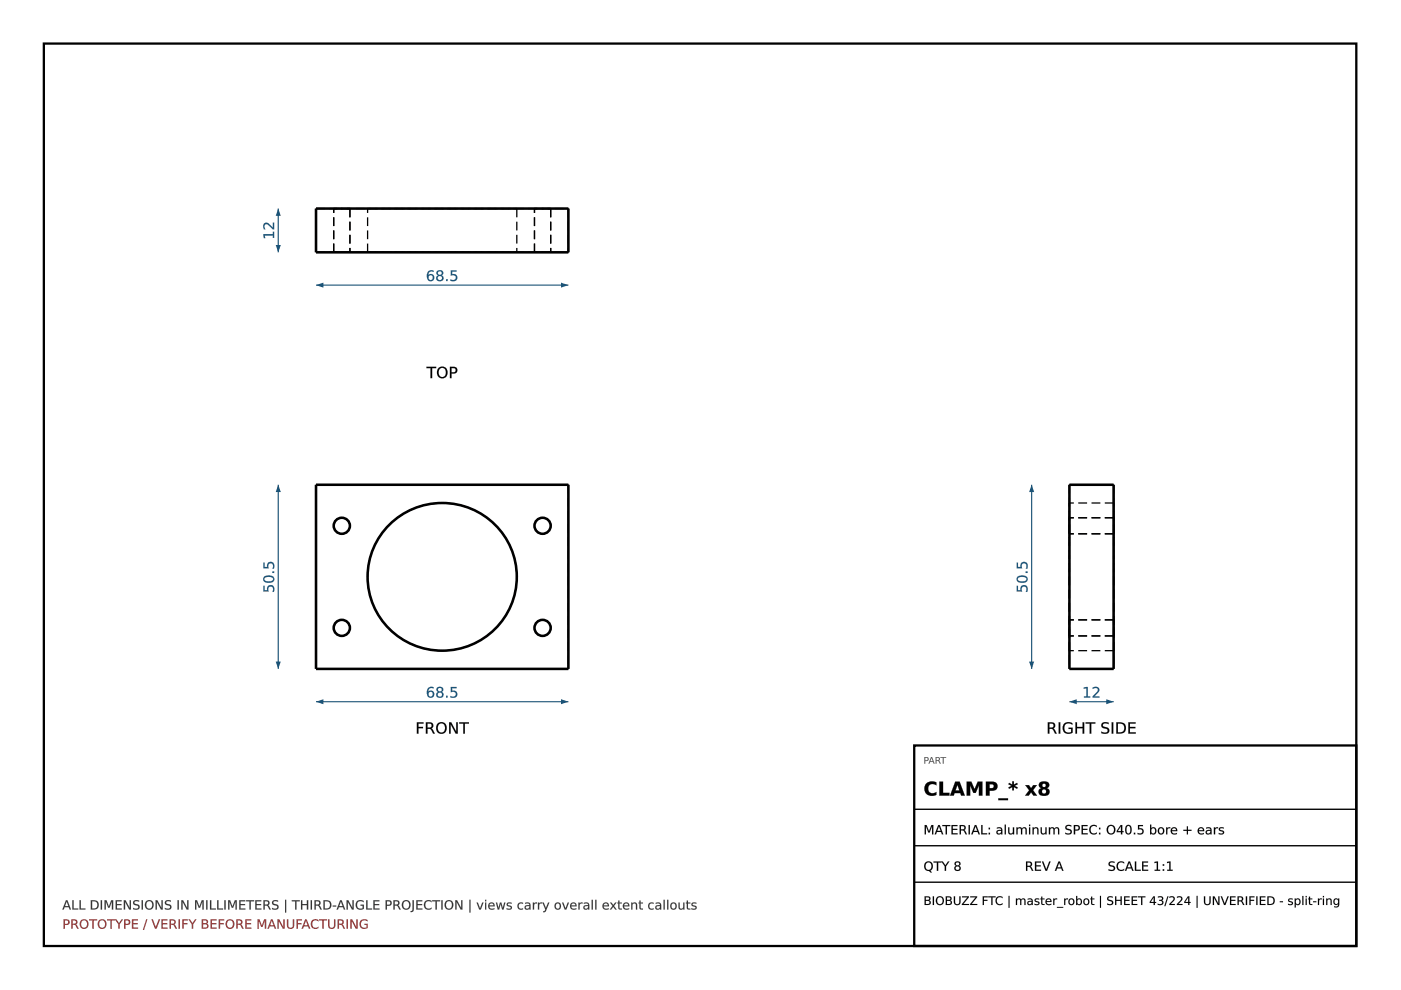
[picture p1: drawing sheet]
<svg xmlns="http://www.w3.org/2000/svg" width="297mm" height="210mm" viewBox="0 0 297 210" stroke-linecap="round" stroke-linejoin="round" font-family="sans-serif">
<path d="M9.3 9.2h278.3v191.4h-278.3z" fill="none" stroke="#000" stroke-width=".49"/>
<g fill="none" stroke="#000" stroke-width=".54">
<path d="M67 102.8h53.5v39h-53.5zM82.6 111.2a15.7 15.7 0 0 1 23.7 1.6 15.7 15.7 0 0 1-5 23.3 15.7 15.7 0 0 1-20.1-4.3 15.7 15.7 0 0 1 1.4-20.6z"/>
<circle cx="72.5" cy="111.5" r="1.71"/>
<circle cx="115" cy="111.5" r="1.71"/>
<circle cx="72.5" cy="133.1" r="1.71"/>
<circle cx="115" cy="133.1" r="1.71"/>
</g>
<g fill="none" stroke="#000" stroke-width=".27" stroke-dasharray="1.9 .9" stroke-linecap="butt">
<path d="M67 102.8v39M67 102.8h53.5M82.6 111.2a15.7 15.7 0 0 1 23.7 1.6 15.7 15.7 0 0 1-5 23.3 15.7 15.7 0 0 1-20.1-4.3 15.7 15.7 0 0 1 1.4-20.6zM120.5 102.8v39M67 141.8h53.5"/>
<circle cx="72.5" cy="111.5" r="1.71"/>
<circle cx="115" cy="111.5" r="1.71"/>
<circle cx="72.5" cy="133.1" r="1.71"/>
<circle cx="115" cy="133.1" r="1.71"/>
</g>
<path d="M67 148.8h53.5" fill="none" stroke="#1a5276" stroke-width=".24"/>
<g fill="#1a5276">
<path d="M67 148.8l1.6-.6v1.1z"/>
<path d="M118.9 148.2l1.6 .6-1.6 .5z"/>
<path d="M90.8 147.2a.51 .51 0 0 0 1 0 .51 .51 0 0 0-1 0zM90.8 145.9l.6-.3 .5 .1v.3a.72 .72 0 0 0-.8 0 .72 .72 0 0 0-.3 .7 .75 .75 0 0 1 1.1 .1 .75 .75 0 0 1-.3 1.1 .75 .75 0 0 1-1-.5l-.1-.9zM92.8 147.3a.46 .46 0 0 0 .9 0 .46 .46 0 0 0-.9 0zM92.7 145.8a.7 .7 0 0 1 .9-.1 .7 .7 0 0 1 .3 .8l-.3 .2a.7 .7 0 0 1 .3 1 .7 .7 0 0 1-1.1 .2 .62 .62 0 0 1-.3-.6 .62 .62 0 0 1 .4-.6l-.3-.3zM92.8 146.2a.45 .45 0 0 0 .9 0 .45 .45 0 0 0-.9 0zM94.6 147.5h.3v.4h-.3zM95.6 145.7h1.2v.2h-.9v.6a.81 .81 0 0 1 1.1 .8 .81 .81 0 0 1-1.2 .6h-.3v-.3a.61 .61 0 0 0 .9 0 .61 .61 0 0 0 0-.9l-.8 .1z"/>
<path d="M90.8 147.2a.5 .5 0 0 0 1 0 .5 .5 0 0 0-1 0zM90.8 147.2a.52 .52 0 0 1 1 0 .52 .52 0 0 1-1 0zM90.7 145.9a1.03 1.03 0 0 1 1.2-.2v.3a.7 .7 0 0 0-.8 0 .7 .7 0 0 0-.3 .7 .77 .77 0 0 1 1.2 .1 .77 .77 0 0 1-.4 1.1 .77 .77 0 0 1-1-.5l-.1-.9zM90.8 145.9a1.27 1.27 0 0 0 .5 2 .74 .74 0 0 0 .7-1 .74 .74 0 0 0-1.2-.2 .73 .73 0 0 1 .3-.7 .73 .73 0 0 1 .8 0v-.3l-.5-.1zM92.8 147.3a.45 .45 0 0 0 .9 0 .45 .45 0 0 0-.9 0zM92.8 147.3a.48 .48 0 0 1 .9 0 .48 .48 0 0 1-.9 0zM92.7 145.8a.71 .71 0 0 1 .9-.1 .71 .71 0 0 1 .3 .8l-.3 .2a.63 .63 0 0 1 .5 .7 .63 .63 0 0 1-.6 .5 .69 .69 0 0 1-1-.3 .69 .69 0 0 1 .4-.9 .53 .53 0 0 1-.4-.4 .53 .53 0 0 1 .2-.5zM92.7 145.8a.54 .54 0 0 0 .3 .9 .66 .66 0 0 0-.4 .9 .66 .66 0 0 0 .9 .3 .63 .63 0 0 0 .5-.6 .63 .63 0 0 0-.4-.6 .59 .59 0 0 0 .3-.8 .59 .59 0 0 0-.8-.3zM92.9 146.2a.4 .4 0 0 0 .7 0 .4 .4 0 0 0-.7 0zM92.8 146.2a.45 .45 0 0 1 .9 0 .45 .45 0 0 1-.9 0zM94.6 147.5h.3v.4h-.3zM94.6 147.5v.4h.3v-.4zM95.6 145.6h1.2v.3h-.9v.6a.82 .82 0 0 1 1.1 .8 .82 .82 0 0 1-1.2 .6h-.3v-.4a.59 .59 0 0 0 .9 .1 .59 .59 0 0 0 0-.8h-.8zM95.6 145.7v1.1a.62 .62 0 0 1 .9-.1 .62 .62 0 0 1 0 .9 .62 .62 0 0 1-.9 0h-.1v.2a.87 .87 0 0 0 1.1 0 .87 .87 0 0 0 .1-1.2l-.3-.1h-.6v-.6h1v-.2z"/>
</g>
<path d="M59 102.8v39" fill="none" stroke="#1a5276" stroke-width=".24"/>
<g fill="#1a5276">
<path d="M59 102.8l.5 1.5h-1z"/>
<path d="M58.5 140.3h1l-.5 1.5z"/>
<path d="M55.8 124.2h.3v.9h.6a.81 .81 0 0 1 .8-1.1 .81 .81 0 0 1 .6 1.2v.3h-.3a.61 .61 0 0 0 0-.9 .61 .61 0 0 0-.9 0l.1 .8h-1.2zM56.1 122.5l-.1 .3a1.17 1.17 0 0 0 1.9 0 1.26 1.26 0 0 0-1.8-.3zM55.9 122.4a1.58 1.58 0 0 1 2.2 .2l.1 .2a1.24 1.24 0 0 1-1.9 .7l-.5-.5zM57.7 121.2h.4v.3h-.4zM55.8 119.3h.3v.9h.6a.81 .81 0 0 1 .8-1.1 .81 .81 0 0 1 .6 1.2v.3h-.3a.61 .61 0 0 0 0-.9 .61 .61 0 0 0-.9 0l.1 .8h-1.2z"/>
<path d="M55.8 124.2h.3v.9h.6a.83 .83 0 0 1 .8-1.1 .83 .83 0 0 1 .7 1.2l-.1 .3h-.4a.59 .59 0 0 0 .1-.9 .59 .59 0 0 0-.9 0l.1 .8h-1.2zM55.8 124.2v1.2h1.2a.61 .61 0 0 1-.1-.9 .61 .61 0 0 1 .9 0 .61 .61 0 0 1 0 .9v.1h.2a.87 .87 0 0 0 0-1.1 .87 .87 0 0 0-1.2-.1l-.2 .3 .1 .5h-.6v-.9zM56.2 122.5l-.1 .3a1.16 1.16 0 0 0 1.8 0 1.25 1.25 0 0 0-1.7-.3zM56.1 122.5a1.27 1.27 0 0 1 1.8 .3 1.17 1.17 0 0 1-1.9 0zM55.9 122.4a1.59 1.59 0 0 1 2.2 .2l.1 .2a1.25 1.25 0 0 1-1.9 .7l-.5-.5zM55.9 122.4a.83 .83 0 0 0 .1 .9 .83 .83 0 0 0 1 .3 .8 .8 0 0 0 1-.3 .8 .8 0 0 0-.2-1.1l-1.2-.1zM57.7 121.1h.4v.4h-.4zM57.7 121.2v.3h.4v-.3zM55.8 119.3h.3v.9h.6a.83 .83 0 0 1 .8-1.1 .83 .83 0 0 1 .7 1.2l-.1 .3h-.4a.59 .59 0 0 0 .1-.9 .59 .59 0 0 0-.9 0l.1 .8h-1.2zM55.8 119.3v1.2h1.2a.61 .61 0 0 1-.1-.9 .61 .61 0 0 1 .9 0 .61 .61 0 0 1 0 .9v.1h.2a.87 .87 0 0 0 0-1.2 .87 .87 0 0 0-1.2 0l-.2 .3 .1 .5h-.6v-.9z"/>
</g>
<g fill="#000">
<path d="M88.4 153.1h1.4v.3h-1.1v.7h1v.3h-1v1.1h-.3zM90.3 153.1h.7a.67 .67 0 0 1 .8 .5 .67 .67 0 0 1-.3 .8l.7 1.1h-.4l-.4-.8-.4-.2h-.4v1h-.3zM90.6 153.4v.9h.4a.43 .43 0 0 0 .5-.5 .43 .43 0 0 0-.5-.4zM93 153.6a.95 .95 0 0 0-.1 1.2 .95 .95 0 0 0 1.1 .4 .96 .96 0 0 0 .4-1.2 .96 .96 0 0 0-1.2-.5zM92.4 154.3a1.2 1.2 0 0 1 2.4 0 1.2 1.2 0 0 1-2.4 0zM95.2 153.1h.5l1 2.1v-2.1h.4v2.4h-.5l-1.1-2v2h-.3zM97.4 153.1h2v.3h-.8v2.1h-.4v-2.1h-.8z"/>
<path d="M88.4 153.1h1.4v.3h-1.1v.7h1v.3h-1v1.2h-.3zM88.4 153.1v2.4h.3v-1.1h1v-.3h-1v-.7h1.1v-.3zM90.3 153.1h.7a.69 .69 0 0 1 .9 .5 .69 .69 0 0 1-.4 .8l.3 .3 .4 .9h-.4l-.5-1-.7-.1v1.1h-.3zM90.3 153.1v2.4h.3v-1l.7 .1 .5 .9h.4l-.5-.8-.3-.3a.65 .65 0 0 0 .4-.8 .65 .65 0 0 0-.8-.4zM90.6 153.4v.9l.4-.1a.41 .41 0 0 0 .5-.4 .41 .41 0 0 0-.5-.4zM90.6 153.4a.72 .72 0 0 1 .9 .2v.2a.42 .42 0 0 1-.5 .5h-.4zM93 153.6a.93 .93 0 0 0-.1 1.2 .93 .93 0 0 0 1.1 .4 .95 .95 0 0 0 .3-1.2 .95 .95 0 0 0-1.1-.5zM93 153.6a.85 .85 0 0 1 1.1-.1 .85 .85 0 0 1 .3 1.1 .79 .79 0 0 1-1 .7 .79 .79 0 0 1-.6-1zM92.4 154.3a1.22 1.22 0 0 1 2.4 0 1.22 1.22 0 0 1-2.4 0zM92.4 154.3a1.2 1.2 0 0 0 2.4 0 1.2 1.2 0 0 0-2.4 0zM95.2 153.1h.5l1 2.1v-2.1h.4v2.5h-.5l-1.1-2.1 .1 2.1h-.4zM95.2 153.1v2.4h.3l.1-2 1 2h.5v-2.4h-.4v2.1l-1-2.1zM97.4 153.1h2v.3h-.8v2.2h-.4v-2.2h-.8zM97.4 153.1v.3h.8v2.1h.4l-.1-2.1h.9v-.3z"/>
</g>
<path d="M67 44.2h53.5v9.3h-53.5z" fill="none" stroke="#000" stroke-width=".54"/>
<g fill="none" stroke="#000" stroke-width=".27" stroke-dasharray="1.9 .9" stroke-linecap="butt">
<path d="M67 44.2v9.3M67 44.2h53.5M67 53.5h53.5M70.8 44.2h3.4M70.8 53.5h3.4M70.8 53.5v-9.3M74.2 44.2h-3.4M74.2 53.5h-3.4M74.2 44.2v9.3M77.9 44.2h31.7M77.9 53.5h31.7M77.9 53.5v-9.3"/>
<path d="M109.6 44.2h-31.7M109.6 53.5h-31.7M109.6 44.2v9.3M113.3 44.2h3.5M113.3 53.5h3.5M113.3 53.5v-9.3M116.8 44.2h-3.5M116.8 53.5h-3.5M116.8 44.2v9.3M120.5 44.2v9.3"/>
</g>
<path d="M67 60.5h53.5" fill="none" stroke="#1a5276" stroke-width=".24"/>
<g fill="#1a5276">
<path d="M67 60.5l1.6-.6v1.1z"/>
<path d="M118.9 59.9l1.6 .6-1.6 .5z"/>
<path d="M90.8 58.8a.51 .51 0 0 0 1 0 .51 .51 0 0 0-1 0zM90.8 57.6l.6-.3 .5 .1v.3a.72 .72 0 0 0-.8-.1 .72 .72 0 0 0-.3 .8 .75 .75 0 0 1 1.1 .1 .75 .75 0 0 1-.3 1.1 .75 .75 0 0 1-1-.5l-.1-1zM92.8 59a.46 .46 0 0 0 .9 0 .46 .46 0 0 0-.9 0zM92.7 57.4a.7 .7 0 0 1 .9-.1 .7 .7 0 0 1 .3 .9l-.3 .2a.7 .7 0 0 1 .3 1 .7 .7 0 0 1-1.1 .2 .62 .62 0 0 1-.3-.7 .62 .62 0 0 1 .4-.5l-.3-.3zM92.8 57.9a.45 .45 0 0 0 .9 0 .45 .45 0 0 0-.9 0zM94.6 59.2h.3v.4h-.3zM95.6 57.3h1.2v.3h-.9v.5a.81 .81 0 0 1 1.1 .8 .81 .81 0 0 1-1.2 .7l-.3-.1v-.3a.61 .61 0 0 0 .9 .1 .61 .61 0 0 0 0-.9l-.8 .1z"/>
<path d="M90.8 58.8a.5 .5 0 0 0 1 0 .5 .5 0 0 0-1 0zM90.8 58.8a.52 .52 0 0 1 1 0 .52 .52 0 0 1-1 0zM90.7 57.6a1.03 1.03 0 0 1 1.2-.2v.3a.7 .7 0 0 0-.8 0 .7 .7 0 0 0-.3 .7 .77 .77 0 0 1 1.2 .1 .77 .77 0 0 1-.4 1.1 .77 .77 0 0 1-1-.5l-.1-1zM90.8 57.6a1.27 1.27 0 0 0 .5 2 .74 .74 0 0 0 .7-1 .74 .74 0 0 0-1.2-.2 .73 .73 0 0 1 .3-.8 .73 .73 0 0 1 .8 .1v-.3l-.5-.1zM92.8 59a.45 .45 0 0 0 .9 0 .45 .45 0 0 0-.9 0zM92.8 59a.48 .48 0 0 1 .9 0 .48 .48 0 0 1-.9 0zM92.7 57.4a.71 .71 0 0 1 .9-.1 .71 .71 0 0 1 .3 .9l-.3 .2a.63 .63 0 0 1 .5 .6 .63 .63 0 0 1-.6 .6 .69 .69 0 0 1-1-.3 .69 .69 0 0 1 .4-.9 .53 .53 0 0 1-.4-.4 .53 .53 0 0 1 .2-.6zM92.7 57.5a.54 .54 0 0 0 .3 .9 .66 .66 0 0 0-.4 .9 .66 .66 0 0 0 .9 .3 .63 .63 0 0 0 .5-.6 .63 .63 0 0 0-.4-.6 .59 .59 0 0 0 .3-.8 .59 .59 0 0 0-.8-.3zM92.9 57.9a.4 .4 0 0 0 .7 0 .4 .4 0 0 0-.7 0zM92.8 57.9a.45 .45 0 0 1 .9 0 .45 .45 0 0 1-.9 0zM94.6 59.2h.3v.4h-.3zM94.6 59.2v.4h.3v-.4zM95.6 57.3h1.2v.3h-.9v.5a.82 .82 0 0 1 1.1 .8 .82 .82 0 0 1-1.2 .7l-.3-.1v-.3a.59 .59 0 0 0 .9 .1 .59 .59 0 0 0 0-.9l-.8 .1zM95.6 57.3v1.2a.62 .62 0 0 1 .9-.1 .62 .62 0 0 1 0 .9 .62 .62 0 0 1-.9 0l-.1-.1v.3a.87 .87 0 0 0 1.1 0 .87 .87 0 0 0 .1-1.2l-.3-.2-.6 .1v-.6h1v-.3z"/>
</g>
<path d="M59 44.2v9.3" fill="none" stroke="#1a5276" stroke-width=".24"/>
<g fill="#1a5276">
<path d="M59 44.2l.5 1.6h-1z"/>
<path d="M58.5 52h1l-.5 1.5z"/>
<path d="M55.8 49.6h2.1v-.5h.2v1.3h-.2v-.5h-1.8l.1 .6h-.3zM56 47.4a.97 .97 0 0 1 1.4 .4l.5 .5v-1.1h.2v1.4h-.2l-.5-.4a.99 .99 0 0 0-1.2-.6l-.1 .5 .2 .5h-.4l-.1-.6z"/>
<path d="M55.8 49.6h2.1l-.1-.5h.3v1.4h-.3l.1-.6h-1.8l.1 .6h-.3zM55.8 49.6l.1 .9h.3l-.1-.6h1.8v.5h.2v-1.3h-.2v.6zM56 47.4a1.2 1.2 0 0 1 1.6 .6l.3 .3-.1-1.1h.3v1.4a.61 .61 0 0 1-.7-.4 .98 .98 0 0 0-1.2-.5l-.1 .3 .2 .6a.63 .63 0 0 1-.6-.4 .63 .63 0 0 1 .2-.6zM56 47.4l-.1 .9v.3h.4a.57 .57 0 0 1-.2-.9 .57 .57 0 0 1 .9 .1l.9 .8h.2v-1.4h-.2v1.1l-1.2-1h-.4z"/>
</g>
<g fill="#000">
<path d="M90.4 77.8h2.1v.2h-.9v2.2h-.3v-2.2h-.9zM93.2 78.3a.95 .95 0 0 0-.1 1.1 .95 .95 0 0 0 1.1 .4 .96 .96 0 0 0 .3-1.2 .96 .96 0 0 0-1.1-.5zM92.6 78.9a1.2 1.2 0 0 1 2.4 0 1.2 1.2 0 0 1-2.4 0zM95.7 78v.9h.4a.45 .45 0 0 0 .5-.4 .45 .45 0 0 0-.5-.5zM95.4 77.8h.7a.72 .72 0 0 1 .9 .7 .72 .72 0 0 1-.9 .7h-.4v1h-.3z"/>
<path d="M90.4 77.8h2.1v.3l-.9-.1v2.2h-.3v-2.2l-.9 .1zM90.4 77.8v.2h.9v2.2h.3v-2.2h.9v-.2zM93.2 78.3a.93 .93 0 0 0-.1 1.1 .93 .93 0 0 0 1.1 .4 .95 .95 0 0 0 .3-1.2 .95 .95 0 0 0-1.1-.5zM93.2 78.2a.85 .85 0 0 1 1.1 0 .85 .85 0 0 1 .2 1.1 .79 .79 0 0 1-.9 .7 .79 .79 0 0 1-.6-1zM92.5 78.9a1.25 1.25 0 0 1 2.5 0 1.25 1.25 0 0 1-2.5 0zM92.6 78.9a1.2 1.2 0 0 0 2.4 0 1.2 1.2 0 0 0-2.4 0zM95.7 78v.9h.4a.43 .43 0 0 0 .5-.4 .43 .43 0 0 0-.5-.4zM95.7 78h.4a.47 .47 0 0 1 .5 .5 .47 .47 0 0 1-.5 .5h-.4zM95.4 77.8h.7a.74 .74 0 0 1 .9 .7 .74 .74 0 0 1-.9 .7h-.4v1h-.3zM95.4 77.8v2.4h.3v-1a.85 .85 0 0 0 1.2-.9l-.3-.4z"/>
</g>
<path d="M226.7 102.8h9.4v39h-9.4z" fill="none" stroke="#000" stroke-width=".54"/>
<g fill="none" stroke="#000" stroke-width=".27" stroke-dasharray="1.9 .9" stroke-linecap="butt">
<path d="M226.7 102.8v39M226.7 102.8h9.4M226.7 111.5v1.7M226.7 113.2v-3.4M226.7 109.8v1.7M226.7 106.6v15.7M236.1 102.8v39M236.1 111.5v1.7M236.1 113.2v-3.4M236.1 109.8v1.7M236.1 106.6v15.7M236.1 113.2h-9.4"/>
<path d="M236.1 109.8h-9.4M236.1 106.6h-9.4M226.7 133.1v1.7M226.7 134.8v-3.4M226.7 131.4v1.7M226.7 122.3v15.7M226.7 138v-31.4M236.1 133.1v1.7M236.1 134.8v-3.4M236.1 131.4v1.7M236.1 122.3v15.7M236.1 138v-31.4"/>
<path d="M236.1 134.8h-9.4M236.1 131.4h-9.4M236.1 138h-9.4M226.7 141.8h9.4"/>
</g>
<path d="M226.7 148.8h9.4" fill="none" stroke="#1a5276" stroke-width=".24"/>
<g fill="#1a5276">
<path d="M226.7 148.8l1.6-.6v1.1z"/>
<path d="M234.5 148.2l1.6 .6-1.6 .5z"/>
<path d="M229.8 145.8l.8-.1v2h.5v.2h-1.3v-.2h.5v-1.8l-.5 .1zM231.7 145.8a.8 .8 0 0 1 1-.1 .8 .8 0 0 1 .3 1l-1 1h1.1v.2h-1.4v-.2l.4-.5a.97 .97 0 0 0 .5-1.2l-.4-.1-.5 .2z"/>
<path d="M229.8 145.8l.8-.2v2.1l.6-.1v.3h-1.4v-.3l.5 .1v-1.8l-.5 .2zM229.8 145.8v.2l.5-.1v1.8h-.5v.2h1.3v-.2h-.5v-2zM231.7 145.8a.81 .81 0 0 1 1.1-.1 .81 .81 0 0 1 .1 1.1l-.9 .9 1.1-.1v.3h-1.4a.6 .6 0 0 1 .4-.7 .96 .96 0 0 0 .5-1.2l-.4-.1-.5 .2zM231.7 145.8v.3a.57 .57 0 0 1 .8-.2 .57 .57 0 0 1 0 .9l-.8 .9v.2h1.4v-.2h-1.1l.8-.9a.73 .73 0 0 0 .1-1 .73 .73 0 0 0-1-.1z"/>
</g>
<path d="M218.7 102.8v39" fill="none" stroke="#1a5276" stroke-width=".24"/>
<g fill="#1a5276">
<path d="M218.7 102.8l.6 1.5h-1.1z"/>
<path d="M218.2 140.3h1.1l-.6 1.5z"/>
<path d="M215.6 124.2h.2v.9h.6a.81 .81 0 0 1 .8-1.1 .81 .81 0 0 1 .7 1.2l-.1 .3h-.3a.61 .61 0 0 0 .1-.9 .61 .61 0 0 0-.9 0v.8h-1.1zM215.9 122.5l-.1 .3a1.17 1.17 0 0 0 1.9 0 1.26 1.26 0 0 0-1.8-.3zM215.7 122.4a1.58 1.58 0 0 1 2.2 .2v.2a1.24 1.24 0 0 1-1.8 .7l-.5-.5zM217.5 121.2h.4v.3h-.4zM215.6 119.3h.2v.9h.6a.81 .81 0 0 1 .8-1.1 .81 .81 0 0 1 .7 1.2l-.1 .3h-.3a.61 .61 0 0 0 .1-.9 .61 .61 0 0 0-.9 0v.8h-1.1z"/>
<path d="M215.6 124.2h.2v.9h.6a.83 .83 0 0 1 .8-1.1 .83 .83 0 0 1 .7 1.2l-.1 .3h-.3a.59 .59 0 0 0 .1-.9 .59 .59 0 0 0-.9 0v.8h-1.1zM215.6 124.2v1.2h1.1a.61 .61 0 0 1 0-.9 .61 .61 0 0 1 .8 0 .61 .61 0 0 1 .1 .9l-.1 .1h.3a.87 .87 0 0 0-.1-1.1 .87 .87 0 0 0-1.1-.1l-.2 .3v.5h-.6v-.9zM215.9 122.5l-.1 .3a1.16 1.16 0 0 0 1.8 0 1.25 1.25 0 0 0-1.7-.3zM215.9 122.5a1.27 1.27 0 0 1 1.8 .3 1.17 1.17 0 0 1-1.9 0zM215.7 122.4a1.59 1.59 0 0 1 2.2 .2v.2a1.25 1.25 0 0 1-1.8 .7l-.5-.5zM215.7 122.4a.83 .83 0 0 0 .1 .9 .83 .83 0 0 0 .9 .3 .8 .8 0 0 0 1-.3 .8 .8 0 0 0-.1-1.1l-1.2-.1zM217.4 121.1h.5v.4h-.5zM217.5 121.2v.3h.4v-.3zM215.6 119.3h.2v.9h.6a.83 .83 0 0 1 .8-1.1 .83 .83 0 0 1 .7 1.2l-.1 .3h-.3a.59 .59 0 0 0 .1-.9 .59 .59 0 0 0-.9 0v.8h-1.1zM215.6 119.3v1.2h1.1a.61 .61 0 0 1 0-.9 .61 .61 0 0 1 .8 0 .61 .61 0 0 1 .1 .9l-.1 .1h.3a.87 .87 0 0 0-.1-1.2 .87 .87 0 0 0-1.1 0l-.2 .3v.5h-.6v-.9z"/>
</g>
<g fill="#000">
<path d="M222.2 153.1h.7a.67 .67 0 0 1 .8 .5 .67 .67 0 0 1-.4 .8l.7 1.1h-.3l-.4-.8-.5-.2h-.3v1h-.3zM222.5 153.4v.9h.4a.43 .43 0 0 0 .5-.5 .43 .43 0 0 0-.5-.4zM224.5 153.1h.3v2.4h-.3zM225.6 153.4a1.51 1.51 0 0 1 1.8-.1v.4a.99 .99 0 0 0-1.4-.1 .99 .99 0 0 0-.2 1.3 .99 .99 0 0 0 1.3 .3v-.6h-.5v-.3h.8v1a1.3 1.3 0 0 1-1.8-.1 1.3 1.3 0 0 1 0-1.8zM228 153.1h.3v1h1.2v-1h.4v2.4h-.4v-1.1h-1.2v1.1h-.3zM230.2 153.1h2v.3h-.8v2.1h-.4v-2.1h-.8zM233.7 153.3l1-.2 .3 .1v.3a.82 .82 0 0 0-1.2 .3l.1 .2a1.3 1.3 0 0 1 1.3 .9 1.1 1.1 0 0 1-1.7 .5v-.3a.74 .74 0 0 0 .8 .3 .74 .74 0 0 0 .5-.6l-.1-.2a1.34 1.34 0 0 1-1.2-.8zM235.7 153.1h.3v2.4h-.3zM237 153.4v1.9a1 1 0 0 0 1.4-1 1 1 0 0 0-1.4-.9zM236.7 153.1h.7a1.21 1.21 0 0 1 1.3 1.2 1.21 1.21 0 0 1-1.3 1.2h-.7zM239.2 153.1h1.6v.3h-1.2v.7h1.1v.3h-1.1v.9h1.2v.2h-1.6z"/>
<path d="M222.1 153.1h.8a.69 .69 0 0 1 .8 .5 .69 .69 0 0 1-.4 .8l.3 .3 .5 .9h-.4l-.6-1-.6-.1v1.1h-.4zM222.2 153.1v2.4h.3v-1l.7 .1 .5 .9h.3l-.4-.8-.3-.3a.65 .65 0 0 0 .4-.8 .65 .65 0 0 0-.8-.4zM222.5 153.4v.9l.4-.1a.41 .41 0 0 0 .5-.4 .41 .41 0 0 0-.5-.4zM222.5 153.4a.72 .72 0 0 1 .9 .2v.2a.42 .42 0 0 1-.5 .5h-.4zM224.5 153.1h.3v2.5h-.3zM224.5 153.1v2.4h.3v-2.4zM225.6 153.4a1.5 1.5 0 0 1 1.8-.1v.4a.98 .98 0 0 0-1.4-.1 .98 .98 0 0 0-.2 1.3 .98 .98 0 0 0 1.3 .3v-.6h-.6v-.3h.9v1a1.32 1.32 0 0 1-1.8-.1 1.32 1.32 0 0 1 0-1.8zM225.6 153.4a1.29 1.29 0 0 0 0 1.8 1.29 1.29 0 0 0 1.8 .1v-1h-.8v.3l.5-.1v.7a.99 .99 0 0 1-1.3-.3 .99 .99 0 0 1 .2-1.3 .99 .99 0 0 1 1.4 .1v-.4a1.57 1.57 0 0 0-1.8 .1zM228 153.1h.4v1h1.1v-1h.4v2.5h-.4v-1.2h-1.2l.1 1.2h-.4zM228 153.1v2.4h.3v-1.1h1.3l-.1 1.1h.4v-2.4h-.4l.1 1h-1.3v-1zM230.2 153.1h2v.3h-.8v2.2h-.4v-2.2h-.8zM230.2 153.1v.3h.9l-.1 2.1h.4v-2.1h.8v-.3zM233.7 153.3l.4-.2 .8 .1h.2v.4a.87 .87 0 0 0-1.3 .2l.1 .2 .6 .2a.76 .76 0 0 1 .7 .9 .76 .76 0 0 1-1.1 .5l-.6-.1v-.4a.72 .72 0 0 0 .8 .3 .72 .72 0 0 0 .5-.6l-.4-.3a.72 .72 0 0 1-.8-.4 .72 .72 0 0 1 .1-.8zM233.7 153.3a.64 .64 0 0 0-.1 .7 .64 .64 0 0 0 .6 .4 .5 .5 0 0 1 .7 .6 .5 .5 0 0 1-.8 .3l-.6-.2v.3a1.09 1.09 0 0 0 1.7-.5 .82 .82 0 0 0-.9-.7l-.3-.1a.44 .44 0 0 1-.1-.6 .44 .44 0 0 1 .6-.1l.6 .1-.1-.3h-.3zM235.7 153.1h.3v2.5h-.3zM235.7 153.1v2.4h.3v-2.4zM237 153.4v1.9a.98 .98 0 0 0 1.4-1 .98 .98 0 0 0-1.4-.9zM237 153.4a1.01 1.01 0 0 1 1.4 .9 1.01 1.01 0 0 1-1.4 1zM236.7 153.1a1.7 1.7 0 0 1 2 .7 1.21 1.21 0 0 1-.1 1.3 1.21 1.21 0 0 1-1.2 .5h-.7zM236.7 153.1v2.4h.7a1.19 1.19 0 0 0 1.3-1.2 1.19 1.19 0 0 0-1.3-1.1zM239.2 153.1h1.6v.3h-1.2v.7h1.1v.3h-1.1v.9h1.2v.3h-1.6zM239.2 153.1v2.4h1.6v-.2h-1.3v-.9h1.2v-.3h-1.2v-.7h1.3v-.3z"/>
</g>
<g fill="#333">
<path d="M14.1 191.1l-.3 1h.7zM14 190.9h.3l.8 1.9h-.3l-.2-.5h-.9l-.2 .5h-.3zM15.3 190.9h.3v1.7h1v.2h-1.3zM16.9 190.9h.2v1.7h1v.2h-1.2zM19.5 191.1v1.5a.82 .82 0 0 0 1.1-.7 .82 .82 0 0 0-1.1-.8zM19.3 190.9h.5a.99 .99 0 0 1 1.1 1 .99 .99 0 0 1-1.1 .9h-.5zM21.4 190.9h.2v1.9h-.2zM22.2 190.9h.4l.5 1.3 .5-1.3h.4v1.9h-.3v-1.7l-.5 1.4h-.3l-.5-1.4v1.7h-.2zM24.5 190.9h1.3v.2h-1v.6h.9v.2h-.9v.7h1v.2h-1.3zM26.3 190.9h.3l.9 1.6v-1.6h.3v1.9h-.4l-.9-1.6v1.6h-.2zM28.4 191l.8-.1h.3v.3a.51 .51 0 0 0-.6-.2 .51 .51 0 0 0-.3 .6 .96 .96 0 0 1 1 .9 1 1 0 0 1-1.4 .3v-.3a.64 .64 0 0 0 1.1-.3l-.1-.1a.97 .97 0 0 1-1-.9zM30 190.9h.3v1.9h-.3zM31.2 191.3a.78 .78 0 0 0-.1 .9 .78 .78 0 0 0 .9 .4 .76 .76 0 0 0 .3-1.1 .76 .76 0 0 0-1.1-.2zM30.7 191.8a.99 .99 0 0 1 1.9 0 .99 .99 0 0 1-1.9 0zM33 190.9h.4l.8 1.6v-1.6h.3v1.9h-.4l-.8-1.6v1.6h-.3zM35.1 191l.8-.1h.3v.3a.51 .51 0 0 0-.6-.2 .51 .51 0 0 0-.3 .6 .96 .96 0 0 1 1 .9 1 1 0 0 1-1.3 .3v-.3a.64 .64 0 0 0 1-.3v-.1a.97 .97 0 0 1-1-.9zM37.6 190.9h.3v1.9h-.3zM38.4 190.9h.4l.9 1.6v-1.6h.3v1.9h-.4l-.9-1.6v1.6h-.3zM41.4 190.9h.4l.5 1.3 .5-1.3h.4v1.9h-.3v-1.7l-.5 1.4h-.3l-.5-1.4v1.7h-.2zM43.7 190.9h.3v1.9h-.3zM44.5 190.9h.3v1.7h1v.2h-1.3zM46 190.9h.3v1.7h1v.2h-1.3zM47.6 190.9h.2v1.9h-.2zM48.4 190.9h.4l.5 1.3 .5-1.3h.4v1.9h-.3v-1.7l-.5 1.4h-.2l-.6-1.4v1.7h-.2zM50.7 190.9h1.3v.2h-1v.6h1v.2h-1v.7h1v.2h-1.3zM52.2 190.9h1.7v.2h-.7v1.7h-.3v-1.7h-.7zM54.1 190.9h1.3v.2h-1v.6h.9v.2h-.9v.7h1v.2h-1.3zM55.9 190.9h.6a.55 .55 0 0 1 .6 .3 .55 .55 0 0 1-.3 .7l.6 .9h-.3l-.3-.6-.4-.2h-.3v.8h-.2zM56.1 191.1v.7h.4a.35 .35 0 0 0 .4-.4 .35 .35 0 0 0-.4-.3zM57.9 191l.8-.1h.3v.3a.51 .51 0 0 0-.7-.2 .51 .51 0 0 0-.3 .6 .96 .96 0 0 1 1 .9 1 1 0 0 1-1.3 .3v-.3a.64 .64 0 0 0 1.1-.3l-.1-.1a.97 .97 0 0 1-1-.9zM60.4 190.8h.3v2.7h-.3zM61.9 190.9h1.7v.2h-.7v1.7h-.3v-1.7h-.7zM63.8 190.9h.3v.8h1v-.8h.2v1.9h-.2v-.9h-1v.9h-.3zM65.9 190.9h.2v1.9h-.2zM66.7 190.9h.6a.55 .55 0 0 1 .6 .3 .55 .55 0 0 1-.3 .7l.6 .9h-.3l-.3-.6-.4-.2h-.2v.8h-.3zM67 191.1v.7h.3a.35 .35 0 0 0 .4-.4 .35 .35 0 0 0-.4-.3zM68.9 191.1v1.5a.82 .82 0 0 0 1.1-.7 .82 .82 0 0 0-1.1-.8zM68.6 190.9h.5a.99 .99 0 0 1 1.2 1 .99 .99 0 0 1-1.2 .9h-.5zM70.6 192h.7v.2h-.7zM72.3 191.1l-.4 1h.7zM72.1 190.9h.3l.8 1.9h-.3l-.2-.5h-.9l-.2 .5h-.2zM73.5 190.9h.3l.9 1.6v-1.6h.3v1.9h-.4l-.9-1.6v1.6h-.2zM75.7 191.1l.4-.2 .5-.1 .5 .2v.3a.81 .81 0 0 0-1.1-.1 .81 .81 0 0 0-.2 1.1 .81 .81 0 0 0 1.1 .3v-.6h-.5v-.2h.8v.9a1.07 1.07 0 0 1-1.5-.1 1.07 1.07 0 0 1 0-1.5zM77.6 190.9h.3v1.7h1v.2h-1.3zM79.2 190.9h1.2v.2h-1v.6h1v.2h-1v.7h1.1v.2h-1.3zM82 191.1v.7h.4a.37 .37 0 0 0 .4-.3 .37 .37 0 0 0-.4-.4zM81.8 190.9h.6a.6 .6 0 0 1 .7 .6 .6 .6 0 0 1-.7 .6h-.4v.7h-.2zM83.4 190.9h.6a.55 .55 0 0 1 .7 .3 .55 .55 0 0 1-.3 .7l.6 .9h-.3l-.4-.6-.3-.2h-.3v.8h-.3zM83.7 191.1v.7h.3a.35 .35 0 0 0 .4-.4 .35 .35 0 0 0-.4-.3zM85.7 191.3a.78 .78 0 0 0-.2 .9 .78 .78 0 0 0 1 .4 .76 .76 0 0 0 .2-1.1 .76 .76 0 0 0-1-.2zM85.1 191.8a1 1 0 0 1 2 0 1 1 0 0 1-2 0zM87.5 190.9h.2v2l-.2 .4-.4 .1v-.2l.3-.3zM88.3 190.9h1.2v.2h-1v.6h1v.2h-1v.7h1.1v.2h-1.3zM90.1 191.1l.5-.2 .4-.1 .5 .2v.3a.78 .78 0 0 0-1.1 0 .78 .78 0 0 0 0 1.1 .78 .78 0 0 0 1.1 0v.3a1.04 1.04 0 0 1-1.4-.2 1.04 1.04 0 0 1 0-1.4zM91.6 190.9h1.7v.2h-.7v1.7h-.3v-1.7h-.7zM93.6 190.9h.2v1.9h-.2zM94.7 191.3a.78 .78 0 0 0-.1 .9 .78 .78 0 0 0 .9 .4 .76 .76 0 0 0 .3-1.1 .76 .76 0 0 0-1.1-.2zM94.2 191.8a1 1 0 0 1 2 0 1 1 0 0 1-2 0zM96.5 190.9h.4l.9 1.6v-1.6h.2v1.9h-.3l-.9-1.6v1.6h-.3zM99.5 190.8h.3v2.7h-.3zM101 191.4h.3l.5 1.2 .4-1.2h.3l-.6 1.4h-.3zM102.8 191.4h.3v1.4h-.3zM102.8 190.8h.3v.3h-.3zM103.7 191.5a.69 .69 0 0 1 .8-.1 .69 .69 0 0 1 .4 .8h-1.1a.67 .67 0 0 0 1 .3v.3a.84 .84 0 0 1-1.1-.1 .84 .84 0 0 1 0-1.2zM103.9 191.7l-.1 .3h.8l-.2-.4zM105.1 191.4h.3l.3 1.1 .3-1.1h.3l.3 1.1 .3-1.1h.2l-.3 1.4h-.3l-.4-1.2-.3 1.2h-.3zM107.6 191.4h.8l.1 .2a.41 .41 0 0 0-.5-.1 .41 .41 0 0 0-.3 .4 .61 .61 0 0 1 .6 .2 .61 .61 0 0 1 .1 .7h-.8h-.2v-.3a.53 .53 0 0 0 .9-.1l-.1-.1a.6 .6 0 0 1-.6-.2 .6 .6 0 0 1 0-.7zM109.9 191.5l.7-.2 .3 .1v.3a.58 .58 0 0 0-.8 0 .58 .58 0 0 0 0 .8 .58 .58 0 0 0 .8 .1v.2a.8 .8 0 0 1-1.1-.2 .8 .8 0 0 1 .1-1.1zM111.6 192.2l-.1 .1a.36 .36 0 0 0 .3 .4 .36 .36 0 0 0 .4-.3v-.3zM111.3 191.4a.73 .73 0 0 1 1.2 .6v.8h-.3v-.2a.53 .53 0 0 1-.6 .3 .53 .53 0 0 1-.4-.6 .53 .53 0 0 1 .7-.4h.3a.53 .53 0 0 0-.3-.4 .53 .53 0 0 0-.6 .2zM113 191.4h.2v.2l.2-.2 .5-.1v.3a.44 .44 0 0 0-.5 0 .44 .44 0 0 0-.2 .5v.7h-.2zM114.1 191.4h.2v.2l.2-.2 .4-.1v.3a.44 .44 0 0 0-.4 0 .44 .44 0 0 0-.2 .5v.7h-.2zM115 191.4h.3l.4 1.1 .5-1.1h.3l-.8 1.8-.2 .2h-.4v-.2h.4l.1-.4zM117.9 191.7a.5 .5 0 0 0 0 .7 .5 .5 0 0 0 .7 0 .51 .51 0 0 0 0-.6 .51 .51 0 0 0-.7-.1zM117.5 192.1a.75 .75 0 0 1 1.5 0 .75 .75 0 0 1-1.5 0zM119.2 191.4h.2l.5 1.2 .5-1.2h.2l-.5 1.4h-.4zM121.1 191.5a.69 .69 0 0 1 .8-.1 .69 .69 0 0 1 .3 .8h-1.1a.67 .67 0 0 0 1.1 .3v.3a.84 .84 0 0 1-1.1-.1 .84 .84 0 0 1 0-1.2zM121.3 191.7l-.2 .3h.9l-.2-.4zM122.6 191.4h.3v.2l.2-.2 .4-.1v.3a.44 .44 0 0 0-.4 0 .44 .44 0 0 0-.2 .5v.7h-.3zM124 192.2v.1a.36 .36 0 0 0 .2 .4 .36 .36 0 0 0 .5-.3v-.3zM123.8 191.4a.73 .73 0 0 1 1.1 .6v.8h-.2v-.2a.53 .53 0 0 1-.7 .3 .53 .53 0 0 1-.3-.6 .53 .53 0 0 1 .7-.4h.3a.53 .53 0 0 0-.4-.4 .53 .53 0 0 0-.5 .2zM125.4 190.8h.3v2h-.3zM126.2 190.8h.3v2h-.3zM127.9 191.5a.69 .69 0 0 1 .9-.1 .69 .69 0 0 1 .3 .8h-1.1a.67 .67 0 0 0 1.1 .3v.3a.84 .84 0 0 1-1.2-.1 .84 .84 0 0 1 0-1.2zM128.1 191.7l-.1 .3h.9l-.3-.4zM129.3 191.4h.3l.4 .5 .4-.5h.3l-.5 .7 .5 .7h-.2l-.5-.5-.4 .5h-.3l.6-.7zM131.1 190.9h.2v.5h.5v.2h-.5v.9l.5 .1v.2h-.5l-.2-.2v-1h-.2v-.2h.2zM132.3 191.5a.69 .69 0 0 1 .8-.1 .69 .69 0 0 1 .3 .8h-1.1a.67 .67 0 0 0 1.1 .3v.3a.84 .84 0 0 1-1.1-.1 .84 .84 0 0 1 0-1.2zM132.5 191.7l-.2 .3h.9l-.2-.4zM133.8 191.4h.3v.2a.54 .54 0 0 1 .6-.2 .54 .54 0 0 1 .4 .6v.8h-.3v-.8a.39 .39 0 0 0-.4-.5 .39 .39 0 0 0-.3 .5v.8h-.3zM135.6 190.9h.2v.5h.5v.2h-.5v.9l.5 .1v.2h-.5l-.2-.2v-1h-.2v-.2h.2zM137.6 191.5l.7-.2 .3 .1v.3a.58 .58 0 0 0-.8 0 .58 .58 0 0 0 0 .8 .58 .58 0 0 0 .8 .1v.2a.8 .8 0 0 1-1.1-.2 .8 .8 0 0 1 .1-1.1zM139.3 192.2l-.1 .1a.36 .36 0 0 0 .3 .4 .36 .36 0 0 0 .4-.3v-.3zM139 191.4a.73 .73 0 0 1 1.2 .6v.8h-.3v-.2a.53 .53 0 0 1-.6 .3 .53 .53 0 0 1-.4-.6 .53 .53 0 0 1 .7-.4h.3a.53 .53 0 0 0-.3-.4 .53 .53 0 0 0-.6 .2zM140.7 190.8h.2v2h-.2zM141.5 190.8h.2v2h-.2zM142.5 191.7a.5 .5 0 0 0-.1 .7 .5 .5 0 0 0 .8 0 .51 .51 0 0 0-.1-.6 .51 .51 0 0 0-.6-.1zM142 192.1a.75 .75 0 0 1 1.5 0 .75 .75 0 0 1-1.5 0zM143.9 191.4h.2v.9a.39 .39 0 0 0 .4 .4 .39 .39 0 0 0 .4-.5v-.8h.2v1.4h-.2v-.2a.54 .54 0 0 1-.7 .3 .54 .54 0 0 1-.3-.6zM145.6 190.9h.3v.5h.5v.2h-.5v.9l.5 .1v.2h-.5l-.3-.2v-1h-.2v-.2h.2zM146.7 191.4h.8l.1 .2a.41 .41 0 0 0-.4-.1 .41 .41 0 0 0-.3 .4 .61 .61 0 0 1 .6 .2 .61 .61 0 0 1 .1 .7h-.9h-.1v-.3a.53 .53 0 0 0 .9-.1l-.1-.1a.6 .6 0 0 1-.6-.2 .6 .6 0 0 1-.1-.7z"/>
<path d="M14.1 191.1l-.3 1h.7zM14.1 191.1l.4 1h-.7zM14 190.9h.3l.8 2h-.3l-.2-.6h-.9l-.2 .6h-.3zM14 190.9l-.8 1.9h.3l.2-.5h.9l.2 .5h.3l-.8-1.9zM15.3 190.9h.3v1.7h1v.3h-1.3zM15.3 190.9v1.9h1.3v-.2h-1v-1.7zM16.9 190.9h.2v1.7h1v.3h-1.2zM16.9 190.9v1.9h1.2v-.2h-1v-1.7zM19.5 191.1v1.5a.81 .81 0 0 0 1.1-.7 .81 .81 0 0 0-1.1-.8zM19.5 191.1a.83 .83 0 0 1 1.2 .8 .83 .83 0 0 1-1.2 .7zM19.2 190.9h.6a1.01 1.01 0 0 1 1.1 1 1.01 1.01 0 0 1-1.1 1h-.6zM19.3 190.9v1.9h.5a.98 .98 0 0 0 1.1-.9 .98 .98 0 0 0-1.1-1zM21.3 190.9h.3v2h-.3zM21.4 190.9v1.9h.2v-1.9zM22.2 190.9h.4l.5 1.3 .5-1.3h.4v2h-.3v-1.8l-.5 1.4h-.3l-.5-1.4v1.8h-.2zM22.2 190.9v1.9h.2v-1.7l.5 1.4h.3l.5-1.4v1.7h.3v-1.9h-.4l-.5 1.4-.5-1.4zM24.5 190.9h1.3v.2h-1v.6h1v.2h-1v.7h1v.3h-1.3zM24.5 190.9v1.9h1.3v-.2h-1v-.7h.9v-.2h-.9v-.6h1v-.2zM26.2 190.9h.4l.9 1.6v-1.6h.3v2h-.4l-.9-1.7v1.7h-.3zM26.3 190.9v1.9h.2v-1.6l.9 1.6h.4v-1.9h-.3v1.6l-.9-1.6zM28.4 191l.3-.2a.51 .51 0 0 1 .8 .4 .5 .5 0 0 0-.6-.2 .5 .5 0 0 0-.3 .6l.4 .1a.62 .62 0 0 1 .6 .8 .62 .62 0 0 1-.9 .4l-.5-.1v-.3a.63 .63 0 0 0 1.1-.3l-.4-.2a.59 .59 0 0 1-.6-.3 .59 .59 0 0 1 .1-.7zM28.4 191a.53 .53 0 0 0-.1 .6 .53 .53 0 0 0 .5 .3 .42 .42 0 0 1 .5 .5 .42 .42 0 0 1-.6 .3l-.5-.2v.2a.83 .83 0 0 0 .9 .1 .83 .83 0 0 0 .5-.7l-.3-.3-.7-.2a.52 .52 0 0 1 .3-.6 .52 .52 0 0 1 .6 .2v-.3h-.3zM30 190.9h.3v2h-.3zM30 190.9v1.9h.3v-1.9zM31.2 191.3a.77 .77 0 0 0-.1 .9 .77 .77 0 0 0 .9 .4 .75 .75 0 0 0 .2-1.1 .75 .75 0 0 0-1-.2zM31.2 191.3a.78 .78 0 0 1 1.1 .4 .78 .78 0 0 1-.7 1 .85 .85 0 0 1-.4-1.4zM30.6 191.8a1.05 1.05 0 0 1 2.1 0 1.05 1.05 0 0 1-2.1 0zM30.7 191.8a.98 .98 0 0 0 1.9 0 .98 .98 0 0 0-1.9 0zM33 190.9h.4l.8 1.6v-1.6h.3v2h-.4l-.8-1.7v1.7h-.3zM33 190.9v1.9h.3v-1.6l.8 1.6h.4v-1.9h-.3v1.6l-.8-1.6zM35.1 191l.3-.2a.51 .51 0 0 1 .8 .4 .5 .5 0 0 0-.6-.2 .5 .5 0 0 0-.3 .6l.5 .1a.62 .62 0 0 1 .5 .8 .62 .62 0 0 1-.9 .4l-.5-.1v-.3a.63 .63 0 0 0 1.1-.3l-.3-.2a.59 .59 0 0 1-.7-.3 .59 .59 0 0 1 .1-.7zM35.1 191a.53 .53 0 0 0-.1 .6 .53 .53 0 0 0 .5 .3 .42 .42 0 0 1 .6 .5 .42 .42 0 0 1-.7 .3l-.4-.2v.2a.83 .83 0 0 0 .8 .1 .83 .83 0 0 0 .5-.7l-.2-.3-.8-.2a.52 .52 0 0 1 .3-.6 .52 .52 0 0 1 .6 .2v-.3h-.3zM37.6 190.9h.3v2h-.3zM37.6 190.9v1.9h.3v-1.9zM38.4 190.9h.4l.9 1.6v-1.6h.3v2h-.4l-.9-1.7v1.7h-.3zM38.4 190.9v1.9h.3v-1.6l.9 1.6h.4v-1.9h-.3v1.6l-.9-1.6zM41.3 190.9h.5l.5 1.3 .5-1.3h.4v2h-.3v-1.8l-.5 1.4h-.3l-.5-1.4v1.8h-.3zM41.4 190.9v1.9h.2v-1.7l.5 1.4h.3l.5-1.4v1.7h.3v-1.9h-.4l-.5 1.4-.5-1.4zM43.7 190.9h.3v2h-.3zM43.7 190.9v1.9h.3v-1.9zM44.5 190.9h.3v1.7h1v.3h-1.3zM44.5 190.9v1.9h1.3v-.2h-1v-1.7zM46 190.9h.3v1.7h1v.3h-1.3zM46 190.9v1.9h1.3v-.2h-1v-1.7zM47.6 190.9h.3v2h-.3zM47.6 190.9v1.9h.2v-1.9zM48.4 190.9h.4l.5 1.3 .5-1.3h.4v2h-.3v-1.8l-.5 1.4h-.3l-.5-1.4 .1 1.8h-.3zM48.4 190.9v1.9h.2v-1.7l.6 1.4h.2l.5-1.4v1.7h.3v-1.9h-.4l-.5 1.4-.5-1.4zM50.7 190.9h1.3v.2h-1v.6h1v.2h-1v.7h1v.3h-1.3zM50.7 190.9v1.9h1.3v-.2h-1v-.7h1v-.2h-1v-.6h1v-.2zM52.2 190.9h1.7v.2h-.7v1.8h-.3v-1.8h-.7zM52.2 190.9v.2h.7v1.7h.3l-.1-1.7h.8v-.2zM54.1 190.9h1.3v.2h-1v.6h1v.2h-1v.7h1v.3h-1.3zM54.1 190.9v1.9h1.3v-.2h-1v-.7h.9v-.2h-.9v-.6h1v-.2zM55.8 190.9h.7a.57 .57 0 0 1 .6 .3 .57 .57 0 0 1-.3 .7l.6 1h-.3l-.4-.8-.6-.1v.9h-.3zM55.9 190.9v1.9h.2v-.8l.6 .1 .4 .7h.3l-.6-.9a.54 .54 0 0 0 .3-.6 .54 .54 0 0 0-.6-.4zM56.1 191.1v.7h.4a.34 .34 0 0 0 .3-.4 .34 .34 0 0 0-.3-.3zM56.1 191.1h.4a.37 .37 0 0 1 .4 .3 .37 .37 0 0 1-.4 .4h-.4zM57.8 191l.4-.2a.51 .51 0 0 1 .8 .4h-.1a.5 .5 0 0 0-.6-.2 .5 .5 0 0 0-.3 .6l.5 .1a.62 .62 0 0 1 .6 .8 .62 .62 0 0 1-.9 .4l-.5-.1v-.3a.63 .63 0 0 0 1.1-.3l-.4-.2a.59 .59 0 0 1-.7-.3 .59 .59 0 0 1 .1-.7zM57.9 191a.53 .53 0 0 0-.2 .6 .53 .53 0 0 0 .5 .3 .42 .42 0 0 1 .6 .5 .42 .42 0 0 1-.6 .3l-.5-.2v.2a.83 .83 0 0 0 .9 .1 .83 .83 0 0 0 .4-.7l-.2-.3-.8-.2a.52 .52 0 0 1 .3-.6 .52 .52 0 0 1 .7 .2v-.3h-.3zM60.4 190.8h.3v2.7h-.3zM60.4 190.8v2.7h.3v-2.7zM61.9 190.9h1.7v.2h-.7v1.8h-.3v-1.8h-.7zM61.9 190.9v.2h.7v1.7h.3l-.1-1.7h.8v-.2zM63.8 190.9h.3v.8h1v-.8h.3v2h-.3v-1h-1v1h-.3zM63.8 190.9v1.9h.3v-.9h1v.9h.2v-1.9h-.2v.8h-1v-.8zM65.9 190.9h.3v2h-.3zM65.9 190.9v1.9h.2v-1.9zM66.7 190.9h.6a.57 .57 0 0 1 .7 .3 .57 .57 0 0 1-.4 .7l.7 1h-.4l-.4-.8-.5-.1v.9h-.3zM66.7 190.9v1.9h.3l-.1-.8 .6 .1 .4 .7h.3l-.6-.9a.54 .54 0 0 0 .3-.6 .54 .54 0 0 0-.6-.4zM67 191.1v.7h.3a.34 .34 0 0 0 .4-.4 .34 .34 0 0 0-.4-.3zM66.9 191.1h.4a.37 .37 0 0 1 .4 .3 .37 .37 0 0 1-.4 .4h-.4zM68.9 191.1v1.5a.81 .81 0 0 0 1.1-.7 .81 .81 0 0 0-1.1-.8zM68.8 191.1a.83 .83 0 0 1 1.2 .8 .83 .83 0 0 1-1.2 .7zM68.6 190.9h.5a1.01 1.01 0 0 1 1.2 1 1.01 1.01 0 0 1-1.2 1h-.5zM68.6 190.9v1.9h.5a.98 .98 0 0 0 1.1-.9 .98 .98 0 0 0-1.1-1zM70.5 192h.8v.2h-.8zM70.6 192v.2h.7v-.2zM72.3 191.1l-.4 1h.7zM72.3 191.1l.4 1h-.8zM72.1 190.9h.3l.8 2h-.3l-.2-.6h-.9l-.1 .6h-.4zM72.1 190.9l-.7 1.9h.2l.2-.5h.9l.2 .5h.3l-.8-1.9zM73.5 190.9h.4l.8 1.6v-1.6h.3v2h-.4l-.9-1.7 .1 1.7h-.3zM73.5 190.9v1.9h.2l.1-1.6 .8 1.6h.4v-1.9h-.3v1.6l-.9-1.6zM75.7 191.1a1.24 1.24 0 0 1 1.4-.1v.3a.8 .8 0 0 0-1.1-.1 .8 .8 0 0 0-.2 1.1 .8 .8 0 0 0 1.1 .3v-.6h-.5v-.2h.8v.9a1.09 1.09 0 0 1-1.5-.1 1.09 1.09 0 0 1 0-1.5zM75.7 191.1a1.06 1.06 0 0 0 0 1.5 1.06 1.06 0 0 0 1.4 .1l.1-.9h-.8v.2h.5v.6a.82 .82 0 0 1-1.1-.3 .82 .82 0 0 1 .2-1.1 .82 .82 0 0 1 1.1 .1v-.3a1.29 1.29 0 0 0-1.4 .1zM77.6 190.9h.3v1.7h1v.3h-1.3zM77.6 190.9v1.9h1.3v-.2h-1v-1.7zM79.2 190.9h1.2v.2h-1v.6h1v.2h-1v.7h1.1v.3h-1.3zM79.2 190.9v1.9h1.3v-.2h-1.1v-.7h1v-.2h-1v-.6h1v-.2zM82 191.1v.7h.4a.36 .36 0 0 0 .4-.3 .36 .36 0 0 0-.4-.4zM82 191.1h.4a.38 .38 0 0 1 .4 .4 .38 .38 0 0 1-.4 .3h-.4zM81.8 190.9h.6a.61 .61 0 0 1 .7 .6 .61 .61 0 0 1-.7 .6h-.4v.8h-.2zM81.8 190.9v1.9h.2v-.8a.67 .67 0 0 0 .9-.1 .67 .67 0 0 0 0-.9zM83.4 190.9h.6a.57 .57 0 0 1 .7 .3 .57 .57 0 0 1-.3 .7l.6 1h-.3l-.5-.8-.5-.1v.9h-.3zM83.4 190.9v1.9h.3v-.8l.5 .1 .5 .7h.3l-.7-.9a.54 .54 0 0 0 .4-.6 .54 .54 0 0 0-.7-.4zM83.7 191.1v.7h.3a.34 .34 0 0 0 .4-.4 .34 .34 0 0 0-.4-.3zM83.7 191.1h.3a.37 .37 0 0 1 .4 .3 .37 .37 0 0 1-.4 .4h-.3zM85.7 191.3a.77 .77 0 0 0-.2 .9 .77 .77 0 0 0 1 .4 .75 .75 0 0 0 .2-1.1 .75 .75 0 0 0-1-.2zM85.6 191.3a.78 .78 0 0 1 1.2 .4 .78 .78 0 0 1-.7 1 .85 .85 0 0 1-.5-1.4zM85.1 191.8a1.01 1.01 0 0 1 2 0 1.01 1.01 0 0 1-2 0zM85.1 191.8a1 1 0 0 0 2 0 1 1 0 0 0-2 0zM87.4 190.9h.3v1.8a.56 .56 0 0 1-.7 .7v-.3l.4-.2zM87.5 190.9v2l-.2 .3h-.2v.2l.4-.1 .2-.4v-2zM88.3 190.9h1.2v.2h-1v.6h1v.2h-1v.7h1.1v.3h-1.3zM88.3 190.9v1.9h1.3v-.2h-1.1v-.7h1v-.2h-1v-.6h1v-.2zM90.1 191.1a1.11 1.11 0 0 1 1.4-.1v.3a.76 .76 0 0 0-1.1 0 .76 .76 0 0 0 0 1.1 .76 .76 0 0 0 1.1 0 .59 .59 0 0 1-.9 .5 1.1 1.1 0 0 1-.5-1.8zM90.2 191.1a1.03 1.03 0 0 0-.1 1.4 1.03 1.03 0 0 0 1.4 .2v-.3a.78 .78 0 0 1-1.1 0 .78 .78 0 0 1 0-1.1 .78 .78 0 0 1 1.1 0v-.3a1.14 1.14 0 0 0-1.3 .1zM91.6 190.9h1.7v.2h-.7v1.8h-.3v-1.8h-.7zM91.6 190.9v.2h.7v1.7h.3v-1.7h.7v-.2zM93.6 190.9h.3v2h-.3zM93.6 190.9v1.9h.2v-1.9zM94.7 191.3a.77 .77 0 0 0-.1 .9 .77 .77 0 0 0 .9 .4 .75 .75 0 0 0 .3-1.1 .75 .75 0 0 0-1.1-.2zM94.7 191.3a.78 .78 0 0 1 1.2 .4 .78 .78 0 0 1-.7 1 .85 .85 0 0 1-.5-1.4zM94.2 191.8a1.01 1.01 0 0 1 2 0 1.01 1.01 0 0 1-2 0zM94.2 191.8a1 1 0 0 0 2 0 1 1 0 0 0-2 0zM96.5 190.9h.4l.9 1.6v-1.6h.3v2h-.4l-.9-1.7v1.7h-.3zM96.5 190.9v1.9h.3v-1.6l.9 1.6h.3v-1.9h-.2v1.6l-.9-1.6zM99.5 190.8h.3v2.7h-.3zM99.5 190.8v2.7h.3v-2.7zM101 191.4h.3l.5 1.2 .4-1.2h.3l-.5 1.5h-.4zM101 191.4l.6 1.4h.3l.6-1.4h-.3l-.4 1.2-.5-1.2zM102.8 191.4h.3v1.5h-.3zM102.8 191.4v1.4h.3v-1.4zM102.8 190.8h.3v.3h-.3zM102.8 190.8v.3h.3v-.3zM103.7 191.5a.7 .7 0 0 1 .8-.1 .7 .7 0 0 1 .4 .8h-1.1a.67 .67 0 0 0 1 .3 .5 .5 0 0 1-.8 .4 .82 .82 0 0 1-.3-1.4zM103.7 191.6a.82 .82 0 0 0 0 1.1 .82 .82 0 0 0 1.1 .1v-.3a.66 .66 0 0 1-1.1-.3h1.2a.68 .68 0 0 0-.4-.8 .68 .68 0 0 0-.8 .2zM103.9 191.7l-.1 .3h.8l-.2-.4zM103.9 191.6a.43 .43 0 0 1 .5-.1 .43 .43 0 0 1 .2 .5h-.9zM105.1 191.4h.3l.3 1.1 .3-1.1h.3l.3 1.1 .3-1.1h.3l-.4 1.5h-.3l-.4-1.3-.3 1.3h-.3zM105.1 191.4l.4 1.4h.3l.3-1.2 .4 1.2h.3l.3-1.4h-.2l-.3 1.2-.3-1.2h-.3l-.3 1.2-.3-1.2zM107.6 191.4l.2-.1a.41 .41 0 0 1 .5 0 .41 .41 0 0 1 .2 .4 .4 .4 0 0 0-.5-.2 .4 .4 0 0 0-.3 .4l.4 .1a.49 .49 0 0 1 .4 .6 .49 .49 0 0 1-.7 .3l-.4-.1v-.3a.52 .52 0 0 0 .9-.1l-.8-.4-.1-.2zM107.6 191.5a.43 .43 0 0 0-.1 .5 .43 .43 0 0 0 .4 .2l.3 .1a.34 .34 0 0 1-.1 .4 .34 .34 0 0 1-.4 0l-.3-.2v.3a.69 .69 0 0 0 1.1-.5l-.8-.5a.5 .5 0 0 1 .8-.2v-.2zM109.9 191.5l.3-.2a.4 .4 0 0 1 .5 0 .4 .4 0 0 1 .2 .4 .56 .56 0 0 0-.8 0 .56 .56 0 0 0 0 .8 .56 .56 0 0 0 .8 0v.1a.58 .58 0 0 1-.6 .4 .58 .58 0 0 1-.5-.5l-.1-.6zM109.9 191.5a.79 .79 0 0 0 0 1.1 .79 .79 0 0 0 1 .2v-.2a.58 .58 0 0 1-.8-.1 .58 .58 0 0 1 0-.8 .58 .58 0 0 1 .8 0v-.3l-.3-.1zM111.6 192.2l-.1 .1a.35 .35 0 0 0 .3 .4 .35 .35 0 0 0 .4-.3v-.3zM111.6 192.2l.6-.1a.4 .4 0 0 1-.2 .6 .4 .4 0 0 1-.5-.4zM111.3 191.4a.74 .74 0 0 1 1.2 .6v.9h-.3v-.3a.53 .53 0 0 1-.6 .3 .53 .53 0 0 1-.4-.7 .53 .53 0 0 1 .7-.3h.3a.53 .53 0 0 0-.9-.2zM111.3 191.4v.3a.56 .56 0 0 1 1 .2 .63 .63 0 0 0-.8 .1 .63 .63 0 0 0-.1 .7l.5 .2 .4-.3-.1 .2h.3v-.8a.71 .71 0 0 0-1.2-.6zM113 191.4h.2v.2l.2-.2 .5-.1-.1 .3a.43 .43 0 0 0-.4 0 .43 .43 0 0 0-.2 .5v.8h-.2zM113 191.4v1.4h.2v-.7a.43 .43 0 0 1 .2-.5 .43 .43 0 0 1 .5 0v-.3l-.5 .1-.2 .2v-.2zM114 191.4h.3v.2l.2-.2 .4-.1v.3a.43 .43 0 0 0-.4 0 .43 .43 0 0 0-.2 .5v.8h-.3zM114.1 191.4v1.4h.2v-.7a.43 .43 0 0 1 .2-.5 .43 .43 0 0 1 .4 0v-.3l-.4 .1-.2 .2v-.2zM115 191.4h.3l.4 1.1 .5-1.1h.3l-.7 1.6a.51 .51 0 0 1-.7 .4v-.2l.3-.1 .2-.3zM115 191.4l.6 1.4-.1 .4h-.4v.2h.4l.2-.2 .8-1.8h-.3l-.5 1.2-.4-1.2zM118 191.7a.51 .51 0 0 0-.2 .7 .51 .51 0 0 0 .8 .1 .51 .51 0 0 0 .1-.7 .51 .51 0 0 0-.7-.1zM117.9 191.7a.5 .5 0 0 1 .8 .4 .5 .5 0 0 1-.8 .4l-.1-.4zM117.5 192.1a.76 .76 0 0 1 1.5 0 .76 .76 0 0 1-1.5 0zM117.5 192.1a.75 .75 0 0 0 1.5 0 .75 .75 0 0 0-1.5 0zM119.2 191.4h.2l.5 1.2 .5-1.2h.2l-.5 1.5h-.4zM119.2 191.4l.5 1.4h.4l.5-1.4h-.2l-.5 1.2-.5-1.2zM121 191.5a.7 .7 0 0 1 .9-.1 .7 .7 0 0 1 .3 .8h-1.1a.67 .67 0 0 0 1.1 .3 .5 .5 0 0 1-.8 .4 .82 .82 0 0 1-.4-1.4zM121.1 191.6a.82 .82 0 0 0 0 1.1 .82 .82 0 0 0 1.1 .1v-.3a.66 .66 0 0 1-1.1-.3h1.1a.68 .68 0 0 0-.3-.8 .68 .68 0 0 0-.8 .2zM121.3 191.7l-.2 .3h.9l-.2-.4zM121.3 191.6a.43 .43 0 0 1 .5-.1 .43 .43 0 0 1 .2 .5h-.9zM122.6 191.4h.3v.2l.2-.2 .4-.1v.3a.43 .43 0 0 0-.4 0 .43 .43 0 0 0-.2 .5v.8h-.3zM122.6 191.4v1.4h.3v-.7a.43 .43 0 0 1 .1-.5 .43 .43 0 0 1 .5 0v-.3l-.4 .1-.2 .2v-.2zM124 192.2v.1a.35 .35 0 0 0 .3 .4 .35 .35 0 0 0 .4-.3v-.3zM124 192.2l.7-.1a.4 .4 0 0 1-.3 .6 .4 .4 0 0 1-.5-.4zM123.8 191.4a.74 .74 0 0 1 1.2 .6v.9h-.3v-.3a.53 .53 0 0 1-.7 .3 .53 .53 0 0 1-.3-.7 .53 .53 0 0 1 .7-.3h.3a.53 .53 0 0 0-.9-.2zM123.8 191.4v.3a.56 .56 0 0 1 .9 .2 .63 .63 0 0 0-.7 .1 .63 .63 0 0 0-.2 .7l.5 .2 .4-.3v.2h.2v-.8a.71 .71 0 0 0-1.1-.6zM125.4 190.8h.3v2.1h-.3zM125.4 190.8v2h.3v-2zM126.2 190.8h.3v2.1h-.3zM126.2 190.8v2h.3v-2zM127.9 191.5a.7 .7 0 0 1 .9-.1 .7 .7 0 0 1 .3 .8h-1.1a.67 .67 0 0 0 1.1 .3 .5 .5 0 0 1-.8 .4 .82 .82 0 0 1-.4-1.4zM127.9 191.6a.82 .82 0 0 0 0 1.1 .82 .82 0 0 0 1.2 .1v-.3a.66 .66 0 0 1-1.1-.3h1.1a.68 .68 0 0 0-.3-.8 .68 .68 0 0 0-.9 .2zM128.1 191.7l-.1 .3h.9l-.3-.4zM128.1 191.6a.43 .43 0 0 1 .5-.1 .43 .43 0 0 1 .3 .5h-.9zM129.3 191.4h.3l.4 .5 .4-.5h.3l-.5 .7 .6 .8h-.4l-.4-.6-.4 .6h-.3l.6-.8zM129.3 191.4l.6 .7-.6 .7h.3l.4-.6 .5 .6h.2l-.5-.7 .5-.7h-.3l-.4 .5-.4-.5zM131.1 190.9h.2v.5h.5v.2h-.5l.1 .9 .4 .1v.3l-.5-.1-.2-.2v-1h-.2v-.2h.2zM131.1 190.9v.5h-.2v.2l.2-.1v1.1l.2 .2h.5v-.2h-.4l-.1-.2v-.9l.5 .1v-.2h-.5v-.5zM132.2 191.5a.7 .7 0 0 1 .9-.1 .7 .7 0 0 1 .3 .8h-1.1a.67 .67 0 0 0 1.1 .3 .5 .5 0 0 1-.8 .4 .82 .82 0 0 1-.4-1.4zM132.3 191.6a.82 .82 0 0 0 0 1.1 .82 .82 0 0 0 1.1 .1v-.3a.66 .66 0 0 1-1.1-.3h1.1a.68 .68 0 0 0-.3-.8 .68 .68 0 0 0-.8 .2zM132.5 191.7l-.2 .3h.9l-.3-.4zM132.4 191.6a.43 .43 0 0 1 .5-.1 .43 .43 0 0 1 .3 .5h-.9zM133.8 191.4h.3v.2a.55 .55 0 0 1 .6-.3 .55 .55 0 0 1 .4 .7v.9h-.3v-.9a.37 .37 0 0 0-.4-.4 .37 .37 0 0 0-.3 .4v.9h-.3zM133.8 191.4v1.4h.3v-.8a.4 .4 0 0 1 .3-.5 .4 .4 0 0 1 .5 .5l-.1 .8h.3v-.8a.53 .53 0 0 0-.4-.6 .53 .53 0 0 0-.6 .2v-.2zM135.6 190.9h.2v.5h.5v.2h-.5v.9l.5 .1v.3l-.5-.1-.2-.2v-1h-.2v-.2h.2zM135.6 190.9v.5h-.2v.2l.2-.1v1.1l.2 .2h.5v-.2h-.4l-.1-.2v-.9l.5 .1v-.2h-.5v-.5zM137.6 191.5l.3-.2a.4 .4 0 0 1 .5 0 .4 .4 0 0 1 .2 .4 .56 .56 0 0 0-.8 0 .56 .56 0 0 0 0 .8 .56 .56 0 0 0 .8 0v.1a.58 .58 0 0 1-.6 .4 .58 .58 0 0 1-.5-.5l-.1-.6zM137.6 191.5a.79 .79 0 0 0 0 1.1 .79 .79 0 0 0 1 .2v-.2a.58 .58 0 0 1-.8-.1 .58 .58 0 0 1 0-.8 .58 .58 0 0 1 .8 0v-.3l-.3-.1zM139.3 192.2l-.1 .1a.35 .35 0 0 0 .3 .4 .35 .35 0 0 0 .4-.3v-.3zM139.3 192.2l.6-.1a.4 .4 0 0 1-.2 .6 .4 .4 0 0 1-.5-.4zM139 191.4a.74 .74 0 0 1 1.2 .6v.9h-.3v-.3a.53 .53 0 0 1-.6 .3 .53 .53 0 0 1-.4-.7 .53 .53 0 0 1 .7-.3h.3a.53 .53 0 0 0-.9-.2zM139 191.4v.3a.56 .56 0 0 1 1 .2 .63 .63 0 0 0-.8 .1 .63 .63 0 0 0-.1 .7l.5 .2 .4-.3-.1 .2h.3v-.8a.71 .71 0 0 0-1.2-.6zM140.7 190.8h.3v2.1h-.3zM140.7 190.8v2h.2v-2zM141.4 190.8h.3v2.1h-.3zM141.5 190.8v2h.2v-2zM142.5 191.7a.51 .51 0 0 0-.1 .7 .51 .51 0 0 0 .7 .1 .51 .51 0 0 0 .1-.7 .51 .51 0 0 0-.7-.1zM142.5 191.7a.5 .5 0 0 1 .7 .4 .5 .5 0 0 1-.7 .4l-.2-.4zM142 192.1a.8 .8 0 0 1 1.6 0 .8 .8 0 0 1-1.6 0zM142.1 192.1a.74 .74 0 0 0 1.4 0 .74 .74 0 0 0-1.4 0zM143.8 191.4h.3v.9a.37 .37 0 0 0 .4 .4 .37 .37 0 0 0 .4-.5v-.8h.2v1.5h-.2v-.3a.55 .55 0 0 1-.7 .3 .55 .55 0 0 1-.4-.6zM143.9 191.4v.9a.53 .53 0 0 0 .3 .5 .53 .53 0 0 0 .7-.2v.2h.2v-1.4h-.2v.8a.4 .4 0 0 1-.4 .5 .4 .4 0 0 1-.4-.4v-.9zM145.6 190.9h.3v.5h.5v.2h-.5v.9l.5 .1v.3l-.5-.1-.3-.2v-1h-.2v-.2h.2zM145.6 190.9v.5h-.2v.2l.2-.1 .1 1.1 .2 .2h.5v-.2h-.5l-.1-.2v-.9l.6 .1v-.2h-.6l.1-.5zM146.7 191.4l.3-.1a.41 .41 0 0 1 .4 0 .41 .41 0 0 1 .3 .4h-.1a.4 .4 0 0 0-.4-.2 .4 .4 0 0 0-.3 .4l.3 .1a.49 .49 0 0 1 .5 .6 .49 .49 0 0 1-.7 .3l-.4-.1v-.3a.52 .52 0 0 0 .8-.1l-.7-.4-.1-.2zM146.7 191.5a.43 .43 0 0 0 0 .5 .43 .43 0 0 0 .4 .2l.3 .1a.34 .34 0 0 1-.1 .4 .34 .34 0 0 1-.5 0l-.2-.2v.3a.69 .69 0 0 0 1.1-.5l-.9-.5a.5 .5 0 0 1 .8-.2v-.2z"/>
</g>
<g fill="#8a2b2b">
<path d="M13.7 195.2v.7h.4a.37 .37 0 0 0 .4-.4 .37 .37 0 0 0-.4-.3zM13.5 194.9h.6a.6 .6 0 0 1 .7 .6 .6 .6 0 0 1-.7 .6h-.4v.8h-.2zM15.1 194.9h.6a.55 .55 0 0 1 .7 .4 .55 .55 0 0 1-.3 .7l.6 .9h-.3l-.4-.7-.3-.1h-.3v.8h-.3zM15.4 195.2v.7h.3a.35 .35 0 0 0 .4-.4 .35 .35 0 0 0-.4-.3zM17.4 195.3a.78 .78 0 0 0-.2 1 .78 .78 0 0 0 1 .3 .76 .76 0 0 0 .2-1 .76 .76 0 0 0-1-.3zM16.8 195.9a1 1 0 0 1 2 0 1 1 0 0 1-2 0zM18.9 194.9h1.7v.3h-.7v1.7h-.3v-1.7h-.7zM21.2 195.3a.78 .78 0 0 0-.1 1 .78 .78 0 0 0 .9 .3 .76 .76 0 0 0 .3-1 .76 .76 0 0 0-1.1-.3zM20.7 195.9a.99 .99 0 0 1 1.9 0 .99 .99 0 0 1-1.9 0zM22.7 194.9h1.7v.3h-.7v1.7h-.3v-1.7h-.7zM24.4 194.9h.3l.5 .8 .6-.8h.3l-.7 1.1v.9h-.3v-.9zM26.6 195.2v.7h.3a.37 .37 0 0 0 .4-.4 .37 .37 0 0 0-.4-.3zM26.3 194.9h.6a.6 .6 0 0 1 .7 .6 .6 .6 0 0 1-.7 .6h-.3v.8h-.3zM28 194.9h1.2v.3h-1v.5h1v.3h-1v.7h1.1v.2h-1.3zM31 194.9h.2l-.7 2.3h-.2zM32.1 194.9h.3l.6 1.7 .7-1.7h.2l-.7 2h-.3zM34.2 194.9h1.3v.3h-1v.5h1v.3h-1v.7h1v.2h-1.3zM36 194.9h.6a.55 .55 0 0 1 .6 .4 .55 .55 0 0 1-.3 .7l.6 .9h-.3l-.3-.7-.4-.1h-.3v.8h-.2zM36.2 195.2v.7h.4a.35 .35 0 0 0 .4-.4 .35 .35 0 0 0-.4-.3zM37.9 194.9h.2v2h-.2zM38.7 194.9h1.1v.3h-.9v.5h.8v.3h-.8v.9h-.2zM40 194.9h.3l.5 .8 .6-.8h.2l-.7 1.1v.9h-.2v-.9zM43 196v.7h.5a.37 .37 0 0 0 .4-.4 .37 .37 0 0 0-.4-.3zM43 195.2v.5h.4a.31 .31 0 0 0 .4-.3 .31 .31 0 0 0-.4-.2zM42.8 194.9h.7a.48 .48 0 0 1 .6 .3 .48 .48 0 0 1-.3 .6 .55 .55 0 0 1 .4 .7 .55 .55 0 0 1-.7 .4h-.7zM44.7 194.9h1.2v.3h-1v.5h1v.3h-1v.7h1v.2h-1.2zM46.4 194.9h1.1v.3h-.8v.5h.7v.3h-.7v.9h-.3zM48.3 195.3a.78 .78 0 0 0-.1 1 .78 .78 0 0 0 .9 .3 .76 .76 0 0 0 .3-1 .76 .76 0 0 0-1.1-.3zM47.8 195.9a1 1 0 0 1 2 0 1 1 0 0 1-2 0zM50.1 194.9h.6a.55 .55 0 0 1 .7 .4 .55 .55 0 0 1-.3 .7l.6 .9h-.3l-.4-.7-.3-.1h-.3v.8h-.3zM50.4 195.2v.7h.3a.35 .35 0 0 0 .4-.4 .35 .35 0 0 0-.4-.3zM52 194.9h1.3v.3h-1v.5h.9v.3h-.9v.7h1v.2h-1.3zM54.6 194.9h.4l.5 1.4 .5-1.4h.4v2h-.2v-1.7l-.6 1.3h-.2l-.5-1.3v1.7h-.3zM57.6 195.2l-.3 1h.7zM57.5 194.9h.3l.7 2h-.2l-.2-.5h-.9l-.2 .5h-.3zM58.8 194.9h.4l.9 1.7v-1.7h.2v2h-.3l-.9-1.6v1.6h-.3zM60.8 194.9h.3v1.2a.5 .5 0 0 0 .5 .6 .5 .5 0 0 0 .5-.6v-1.2h.3v1.3a.76 .76 0 0 1-.8 .7 .76 .76 0 0 1-.8-.7zM62.9 194.9h1.1v.3h-.9v.5h.8v.3h-.8v.9h-.2zM64.9 195.2l-.4 1h.7zM64.7 194.9h.3l.8 2h-.3l-.2-.5h-.9l-.2 .5h-.3zM66.2 195.2l.4-.3h.5l.4 .2v.3a.78 .78 0 0 0-1.1 0 .78 .78 0 0 0 0 1.1 .78 .78 0 0 0 1.1 0v.3a1.04 1.04 0 0 1-1.4-.2 1.04 1.04 0 0 1 .1-1.4zM67.7 194.9h1.6v.3h-.7v1.7h-.2v-1.7h-.7zM69.6 194.9h.2v1.2a.5 .5 0 0 0 .5 .6 .5 .5 0 0 0 .5-.6v-1.2h.3v1.3a.76 .76 0 0 1-.8 .7 .76 .76 0 0 1-.7-.7zM71.6 194.9h.6a.55 .55 0 0 1 .7 .4 .55 .55 0 0 1-.4 .7l.7 .9h-.3l-.4-.7-.3-.1h-.3v.8h-.3zM71.9 195.2v.7h.3a.35 .35 0 0 0 .4-.4 .35 .35 0 0 0-.4-.3zM73.5 194.9h.3v2h-.3zM74.3 194.9h.4l.8 1.7v-1.7h.3v2h-.4l-.8-1.6v1.6h-.3zM76.5 195.2l.4-.3h.5l.5 .2v.3a.81 .81 0 0 0-1.1-.1 .81 .81 0 0 0-.2 1.1 .81 .81 0 0 0 1.1 .2v-.5h-.4v-.2h.7v.8a1.07 1.07 0 0 1-1.5 0 1.07 1.07 0 0 1 0-1.5z"/>
<path d="M13.7 195.2v.7h.4a.36 .36 0 0 0 .4-.4 .36 .36 0 0 0-.4-.3zM13.7 195.1h.4a.38 .38 0 0 1 .4 .4 .38 .38 0 0 1-.4 .4h-.4zM13.5 194.9h.6a.61 .61 0 0 1 .7 .6 .61 .61 0 0 1-.7 .6h-.4l.1 .8h-.3zM13.5 194.9v2h.2v-.8a.67 .67 0 0 0 .9-.1 .67 .67 0 0 0 0-.9zM15.1 194.9h.6a.57 .57 0 0 1 .7 .4 .57 .57 0 0 1-.3 .7l.6 .9h-.3l-.5-.8h-.5v.8h-.3zM15.1 194.9v2h.3v-.8h.5l.5 .8h.3l-.7-.9a.54 .54 0 0 0 .4-.7 .54 .54 0 0 0-.7-.4zM15.4 195.2v.7l.3-.1a.34 .34 0 0 0 .4-.3 .34 .34 0 0 0-.4-.3zM15.4 195.1h.3a.37 .37 0 0 1 .4 .4 .37 .37 0 0 1-.4 .4h-.3zM17.4 195.3a.77 .77 0 0 0-.2 1 .77 .77 0 0 0 1 .3 .75 .75 0 0 0 .2-1 .75 .75 0 0 0-1-.3zM17.4 195.3a.78 .78 0 0 1 1.1 .4 .78 .78 0 0 1-.7 1 .85 .85 0 0 1-.4-1.4zM16.8 195.9a1.01 1.01 0 0 1 2 0 1.01 1.01 0 0 1-2 0zM16.8 195.9a1 1 0 0 0 2 0 1 1 0 0 0-2 0zM18.9 194.9h1.7v.3h-.7v1.7h-.3v-1.7h-.7zM18.9 194.9v.3l.7-.1v1.8h.3v-1.8l.7 .1v-.3zM21.2 195.3a.77 .77 0 0 0-.1 1 .77 .77 0 0 0 .9 .3 .75 .75 0 0 0 .3-1 .75 .75 0 0 0-1.1-.3zM21.2 195.3a.78 .78 0 0 1 1.1 .4 .78 .78 0 0 1-.7 1 .85 .85 0 0 1-.4-1.4zM20.6 195.9a1.05 1.05 0 0 1 2.1 0 1.05 1.05 0 0 1-2.1 0zM20.7 195.9a.98 .98 0 0 0 1.9 0 .98 .98 0 0 0-1.9 0zM22.7 194.9h1.7v.3h-.7v1.7h-.3v-1.7h-.7zM22.7 194.9v.3l.7-.1v1.8h.3v-1.8l.7 .1v-.3zM24.4 194.9h.3l.5 .8 .6-.8h.3l-.7 1.1v.9h-.3v-.9zM24.4 194.9l.7 1.1v.9h.3v-.9l.7-1.1h-.3l-.6 .9-.5-.9zM26.6 195.2v.7h.3a.36 .36 0 0 0 .4-.4 .36 .36 0 0 0-.4-.3zM26.6 195.1h.3a.38 .38 0 0 1 .4 .4 .38 .38 0 0 1-.4 .4h-.3zM26.3 194.9h.6a.61 .61 0 0 1 .7 .6 .61 .61 0 0 1-.7 .6h-.3v.8h-.3zM26.3 194.9v2h.3v-.8a.67 .67 0 0 0 .8-.1 .67 .67 0 0 0 0-.9zM28 194.9h1.3v.3h-1.1v.5h1v.3h-1v.7h1.1v.2h-1.3zM28 194.9v2h1.3v-.2h-1.1v-.7h1v-.3l-1 .1v-.7l1 .1v-.3zM31 194.9h.2l-.7 2.3h-.2zM31 194.9l-.7 2.3h.2l.7-2.3zM32.1 194.9h.3l.6 1.7 .7-1.7h.3l-.8 2h-.3zM32.1 194.9l.8 2h.3l.7-2h-.2l-.7 1.7-.6-1.7zM34.2 194.9h1.3v.3h-1v.5h1v.3h-1v.7h1v.2h-1.3zM34.2 194.9v2h1.3v-.2h-1v-.7h1v-.3l-1 .1v-.7l1 .1v-.3zM35.9 194.9h.7a.57 .57 0 0 1 .6 .4 .57 .57 0 0 1-.3 .7l.6 .9h-.3l-.4-.8h-.6v.8h-.3zM36 194.9v2h.2v-.8h.6l.4 .8h.3l-.6-.9a.54 .54 0 0 0 .3-.7 .54 .54 0 0 0-.6-.4zM36.2 195.2v.7l.4-.1a.34 .34 0 0 0 .4-.3 .34 .34 0 0 0-.4-.3zM36.2 195.1h.4a.37 .37 0 0 1 .4 .4 .37 .37 0 0 1-.4 .4h-.4zM37.8 194.9h.3v2h-.3zM37.9 194.9v2h.2v-2zM38.7 194.9h1.1v.3h-.9v.5h.8v.3h-.8l.1 .9h-.3zM38.7 194.9v2h.2v-1l.8 .1v-.3l-.8 .1v-.7l.9 .1v-.3zM39.9 194.9h.4l.5 .8 .6-.8h.3l-.8 1.1 .1 .9h-.3v-.9zM40 194.9l.7 1.1v.9h.2v-.9l.7-1.1h-.2l-.6 .9-.5-.9zM43 196v.7h.5a.35 .35 0 0 0 .4-.4 .35 .35 0 0 0-.4-.3zM43 195.9h.5a.38 .38 0 0 1 .4 .4 .38 .38 0 0 1-.4 .4h-.5zM43 195.2v.5h.4a.3 .3 0 0 0 .4-.3 .3 .3 0 0 0-.4-.2zM43 195.1h.4a.32 .32 0 0 1 .5 .3 .32 .32 0 0 1-.5 .4h-.4zM42.8 194.9h.7a.49 .49 0 0 1 .6 .3 .49 .49 0 0 1-.3 .7v-.1a.54 .54 0 0 1 .4 .6 .54 .54 0 0 1-.5 .5h-.9zM42.8 194.9v2h.7a.55 .55 0 0 0 .7-.4 .55 .55 0 0 0-.4-.7 .47 .47 0 0 0 .3-.6 .47 .47 0 0 0-.6-.3zM44.6 194.9h1.3v.3h-1v.5h1v.3h-1v.7h1.1v.2h-1.4zM44.7 194.9v2h1.2v-.2h-1v-.7h1v-.3l-1 .1v-.7l1 .1v-.3zM46.4 194.9h1.1v.3h-.8v.5h.8v.3h-.8v.9h-.3zM46.4 194.9v2h.3l-.1-1 .8 .1v-.3l-.8 .1v-.7l.9 .1v-.3zM48.3 195.3a.77 .77 0 0 0-.1 1 .77 .77 0 0 0 .9 .3 .75 .75 0 0 0 .3-1 .75 .75 0 0 0-1.1-.3zM48.3 195.3a.78 .78 0 0 1 1.2 .4 .78 .78 0 0 1-.7 1 .85 .85 0 0 1-.5-1.4zM47.8 195.9a1.01 1.01 0 0 1 2 0 1.01 1.01 0 0 1-2 0zM47.8 195.9a.98 .98 0 0 0 1.9 0 .98 .98 0 0 0-1.9 0zM50.1 194.9h.6a.57 .57 0 0 1 .7 .4 .57 .57 0 0 1-.3 .7l.6 .9h-.3l-.5-.8h-.5v.8h-.3zM50.1 194.9v2h.3v-.8h.5l.5 .8h.3l-.7-.9a.54 .54 0 0 0 .4-.7 .54 .54 0 0 0-.7-.4zM50.4 195.2v.7l.3-.1a.34 .34 0 0 0 .4-.3 .34 .34 0 0 0-.4-.3zM50.4 195.1h.3a.37 .37 0 0 1 .4 .4 .37 .37 0 0 1-.4 .4h-.3zM52 194.9h1.3v.3h-1v.5h.9v.3h-.9v.7h1v.2h-1.3zM52 194.9v2h1.3v-.2h-1v-.7h.9v-.3l-.9 .1v-.7l1 .1v-.3zM54.6 194.9h.4l.5 1.4 .5-1.4h.4v2h-.3v-1.7l-.4 1.3h-.3l-.6-1.3 .1 1.7h-.3zM54.6 194.9v2h.3v-1.7l.5 1.3h.2l.6-1.3v1.7h.2v-2h-.4l-.5 1.4-.5-1.4zM57.6 195.2l-.3 1h.7zM57.6 195.2l.4 1h-.8zM57.5 194.9h.3l.8 2h-.4l-.1-.5h-.9l-.2 .5h-.3zM57.5 194.9l-.8 2h.3l.2-.5h.9l.2 .5h.2l-.7-2zM58.8 194.9h.4l.9 1.7v-1.7h.3v2h-.4l-.9-1.6v1.6h-.3zM58.8 194.9v2h.3v-1.7l.9 1.7h.3v-2h-.2v1.7l-.9-1.7zM60.8 194.9h.3v1.2a.49 .49 0 0 0 .5 .6 .49 .49 0 0 0 .5-.6v-1.2h.3v1.3a.78 .78 0 0 1-.8 .8 .78 .78 0 0 1-.8-.8zM60.8 194.9l.1 1.3a.75 .75 0 0 0 .7 .7 .75 .75 0 0 0 .8-.7v-1.3h-.3v1.2a.51 .51 0 0 1-.5 .6 .51 .51 0 0 1-.5-.6v-1.2zM62.9 194.9h1.1v.3h-.9v.5h.8v.3h-.8l.1 .9h-.3zM62.9 194.9v2h.2v-1l.8 .1v-.3l-.8 .1v-.7l.9 .1v-.3zM64.8 195.2l-.3 1h.7zM64.9 195.2l.3 1h-.7zM64.7 194.9h.3l.8 2h-.3l-.2-.5h-.9l-.2 .5h-.3zM64.7 194.9l-.8 2h.3l.2-.5h.9l.2 .5h.3l-.8-2zM66.2 195.2a1.11 1.11 0 0 1 1.3-.1v.3a.76 .76 0 0 0-1.1 0 .76 .76 0 0 0 0 1.1 .76 .76 0 0 0 1.1-.1v.1a.59 .59 0 0 1-.9 .4 1.1 1.1 0 0 1-.4-1.7zM66.2 195.2a1.03 1.03 0 0 0-.1 1.4 1.03 1.03 0 0 0 1.4 .1v-.2a.78 .78 0 0 1-1.1 0 .78 .78 0 0 1 0-1.1 .78 .78 0 0 1 1.1 0v-.3a1.14 1.14 0 0 0-1.3 .1zM67.6 194.9h1.8v.3h-.8v1.7h-.3l.1-1.7h-.8zM67.7 194.9v.3l.7-.1v1.8h.2v-1.8l.7 .1v-.3zM69.6 194.9h.3v1.2a.49 .49 0 0 0 .4 .6 .49 .49 0 0 0 .5-.6v-1.2h.3v1.3a.78 .78 0 0 1-.8 .8 .78 .78 0 0 1-.7-.8zM69.6 194.9v1.3a.75 .75 0 0 0 .7 .7 .75 .75 0 0 0 .8-.7v-1.3h-.3v1.2a.51 .51 0 0 1-.5 .6 .51 .51 0 0 1-.5-.6v-1.2zM71.6 194.9h.6a.57 .57 0 0 1 .7 .4 .57 .57 0 0 1-.4 .7l.7 .9h-.3l-.5-.8h-.5v.8h-.3zM71.6 194.9v2h.3v-.8h.5l.5 .8h.3l-.7-.9a.54 .54 0 0 0 .4-.7 .54 .54 0 0 0-.7-.4zM71.9 195.2v.7l.3-.1a.34 .34 0 0 0 .4-.3 .34 .34 0 0 0-.4-.3zM71.9 195.1h.3a.37 .37 0 0 1 .4 .4 .37 .37 0 0 1-.4 .4h-.3zM73.5 194.9h.3v2h-.3zM73.5 194.9v2h.3v-2zM74.3 194.9h.4l.8 1.7v-1.7h.3v2h-.4l-.8-1.6v1.6h-.3zM74.3 194.9v2h.3v-1.7l.8 1.7h.4v-2h-.3v1.7l-.8-1.7zM76.5 195.2a1.24 1.24 0 0 1 1.4-.1v.3a.8 .8 0 0 0-1-.1 .8 .8 0 0 0-.2 1 .8 .8 0 0 0 1 .3v-.5h-.4v-.2h.7v.8a1.09 1.09 0 0 1-1.5-.1 1.09 1.09 0 0 1 0-1.4zM76.5 195.2a1.06 1.06 0 0 0 0 1.4 1.06 1.06 0 0 0 1.5 .1v-.8h-.7v.2h.4v.5a.82 .82 0 0 1-1.1-.2 .82 .82 0 0 1 .2-1.1 .82 .82 0 0 1 1.1 .1v-.3a1.29 1.29 0 0 0-1.4 .1z"/>
</g>
<path d="M193.8 158.1h93.8v42.5h-93.8z" fill="none" stroke="#000" stroke-width=".49"/>
<path d="M193.8 171.6h93.8M193.8 179.3h93.8M193.8 187h93.8" fill="none" stroke="#000" stroke-width=".29"/>
<g fill="#555">
<path d="M196.2 160.7v.5h.2a.27 .27 0 0 0 .3-.3 .27 .27 0 0 0-.3-.2zM196 160.5h.4a.46 .46 0 0 1 .5 .6 .46 .46 0 0 1-.7 .3v.5h-.2zM197.5 160.7l-.3 .7h.6zM197.4 160.5h.2l.6 1.4h-.2l-.2-.3h-.6l-.1 .3h-.2zM198.4 160.5h.4a.39 .39 0 0 1 .5 .3 .39 .39 0 0 1-.3 .5l.5 .6h-.2l-.3-.5-.2-.1h-.2v.6h-.2zM198.6 160.7v.5h.2a.25 .25 0 0 0 .3-.3 .25 .25 0 0 0-.3-.2zM199.4 160.5h1.2v.2h-.5v1.2h-.2v-1.2h-.5z"/>
<path d="M196.2 160.7v.5h.2a.26 .26 0 0 0 .3-.3 .26 .26 0 0 0-.3-.2zM196.2 160.7h.2a.27 .27 0 0 1 .3 .2 .27 .27 0 0 1-.3 .3h-.2zM196 160.5h.4a.47 .47 0 0 1 .5 .6 .47 .47 0 0 1-.7 .3v.5h-.2zM196 160.5v1.4h.2v-.6a.45 .45 0 0 0 .7-.2 .45 .45 0 0 0-.5-.6zM197.5 160.7l-.3 .7h.6zM197.5 160.7l.3 .7h-.6zM197.4 160.5h.2l.6 1.4h-.2l-.2-.3h-.6l-.1 .3h-.3zM197.4 160.5l-.5 1.4h.2l.1-.3h.6l.2 .3h.2l-.6-1.4zM198.4 160.5h.4a.4 .4 0 0 1 .5 .3 .4 .4 0 0 1-.3 .5l.5 .6h-.2l-.4-.5-.3-.1v.6h-.2zM198.4 160.5v1.4h.2l-.1-.6 .5 .1 .3 .5h.2l-.5-.6a.38 .38 0 0 0 .3-.5 .38 .38 0 0 0-.5-.3zM198.6 160.7v.5h.2a.24 .24 0 0 0 .3-.3 .24 .24 0 0 0-.3-.2zM198.5 160.7h.3a.26 .26 0 0 1 .3 .2 .26 .26 0 0 1-.3 .3h-.3zM199.4 160.5h1.2v.2h-.5v1.2h-.2v-1.2h-.5zM199.4 160.5v.2h.5v1.2h.2v-1.2h.5v-.2z"/>
</g>
<g fill="#000">
<path d="M196.1 174.9h.4l.5 1.4 .5-1.4h.4v2h-.3v-1.7l-.5 1.3h-.3l-.5-1.3v1.7h-.2zM199.1 175.2l-.4 1h.7zM198.9 174.9h.3l.8 2h-.3l-.2-.5h-.9l-.2 .5h-.2zM199.8 174.9h1.7v.3h-.7v1.7h-.3v-1.7h-.7zM201.7 174.9h1.3v.3h-1v.5h1v.3h-1v.7h1v.2h-1.3zM203.5 174.9h.6a.55 .55 0 0 1 .6 .4 .55 .55 0 0 1-.3 .7l.6 .9h-.3l-.3-.7-.4-.1h-.3v.8h-.2zM203.7 175.1v.7h.4a.35 .35 0 0 0 .4-.3 .35 .35 0 0 0-.4-.4zM205.4 174.9h.2v2h-.2zM206.8 175.2l-.3 1h.7zM206.7 174.9h.3l.8 2h-.3l-.2-.5h-.9l-.2 .5h-.3zM208 174.9h.3v1.8h1v.2h-1.3zM209.6 176.6h.3v.3h-.3zM209.6 175.5h.3v.3h-.3zM211.6 176.2l-.1 .1a.36 .36 0 0 0 .3 .5 .36 .36 0 0 0 .4-.4l.1-.2zM211.4 175.5a.73 .73 0 0 1 1.1 .6v.8h-.2v-.2a.53 .53 0 0 1-.7 .3 .53 .53 0 0 1-.3-.7 .53 .53 0 0 1 .6-.3h.4a.53 .53 0 0 0-.4-.4 .53 .53 0 0 0-.5 .1zM213 174.8h.3v2.1h-.3zM213.8 175.4h.2v.9a.39 .39 0 0 0 .4 .4 .39 .39 0 0 0 .4-.4v-.9h.2v1.5h-.2v-.2a.54 .54 0 0 1-.7 .2 .54 .54 0 0 1-.3-.6zM215.5 175.4h.2v.3a.51 .51 0 0 1 .5-.3 .51 .51 0 0 1 .5 .3 .53 .53 0 0 1 .6-.3 .53 .53 0 0 1 .4 .6v.9h-.3v-.9a.37 .37 0 0 0-.4-.4 .37 .37 0 0 0-.3 .5v.8h-.2v-.9a.37 .37 0 0 0-.4-.4 .37 .37 0 0 0-.4 .5v.8h-.2zM218.2 175.4h.2v1.5h-.2zM218.2 174.8h.2v.4h-.2zM218.9 175.4h.3v.3a.54 .54 0 0 1 .6-.3 .54 .54 0 0 1 .4 .6v.9h-.3v-.9a.39 .39 0 0 0-.4-.4 .39 .39 0 0 0-.3 .5v.8h-.3zM220.6 175.4h.3v.9a.39 .39 0 0 0 .4 .4 .39 .39 0 0 0 .3-.4v-.9h.3v1.5h-.3v-.2a.54 .54 0 0 1-.6 .2 .54 .54 0 0 1-.4-.6zM222.4 175.4h.2v.3a.51 .51 0 0 1 .5-.3 .51 .51 0 0 1 .5 .3 .53 .53 0 0 1 .6-.3 .53 .53 0 0 1 .4 .6v.9h-.3v-.9a.37 .37 0 0 0-.4-.4 .37 .37 0 0 0-.3 .5v.8h-.2v-.9a.37 .37 0 0 0-.4-.4 .37 .37 0 0 0-.4 .5v.8h-.2zM226 175l.8-.1 .3 .1v.3a.51 .51 0 0 0-.6-.2 .51 .51 0 0 0-.3 .5 .96 .96 0 0 1 1 .9 1 1 0 0 1-1.3 .3v-.3a.64 .64 0 0 0 1.1-.3l-.1-.1a.97 .97 0 0 1-1-.8zM227.9 175.1v.8h.4a.37 .37 0 0 0 .4-.4 .37 .37 0 0 0-.4-.4zM227.7 174.9h.6a.6 .6 0 0 1 .7 .6 .6 .6 0 0 1-.7 .6h-.4v.8h-.2zM229.3 174.9h1.3v.3h-1v.5h.9v.3h-.9v.7h1v.2h-1.3zM231.2 175.2l.4-.3h.5l.4 .2v.3a.78 .78 0 0 0-1.1 0 .78 .78 0 0 0 0 1.1 .78 .78 0 0 0 1.1 0v.2a1.04 1.04 0 0 1-1.4-.1 1.04 1.04 0 0 1 .1-1.4zM233 176.6h.3v.3h-.3zM233 175.5h.3v.3h-.3zM235.1 175.3a.78 .78 0 0 0-.1 1 .78 .78 0 0 0 .9 .3 .76 .76 0 0 0 .3-1 .76 .76 0 0 0-1.1-.3zM234.6 175.9a.99 .99 0 0 1 1.9 0 .99 .99 0 0 1-1.9 0zM237.7 175.2l-.7 1h.7zM237.6 174.9h.3v1.3h.3v.2h-.3v.5h-.2v-.5h-.9v-.2zM239.1 175.2a1.13 1.13 0 0 0 .1 1.5 1 1 0 0 0 0-1.6zM238.9 175a.74 .74 0 0 1 .8 .1 .74 .74 0 0 1 .2 .8 .74 .74 0 0 1-.7 1 .74 .74 0 0 1-.6-1v-.5zM240.4 176.6h.3v.3h-.3zM241.3 174.9h1v.3h-.8v.4a.73 .73 0 0 1 1 .8 .73 .73 0 0 1-1.2 .5h-.1v-.3a.52 .52 0 0 0 .8 0 .52 .52 0 0 0-.1-.7h-.6zM244.2 175.7a.5 .5 0 0 0-.1 .8 .5 .5 0 0 0 .8 0 .5 .5 0 0 0-.1-.7 .5 .5 0 0 0-.6-.1zM243.8 174.8h.3v.8a.69 .69 0 0 1 1 0 .69 .69 0 0 1 0 1 .57 .57 0 0 1-.5 .3 .57 .57 0 0 1-.5-.2v.2h-.3zM245.8 175.7a.5 .5 0 0 0 0 .8 .5 .5 0 0 0 .7 0 .51 .51 0 0 0 0-.7 .51 .51 0 0 0-.7-.1zM245.4 176.1a.75 .75 0 0 1 1.5 0 .75 .75 0 0 1-1.5 0zM247.2 175.4h.3v.3l.2-.2 .4-.1v.2a.44 .44 0 0 0-.4 .1 .44 .44 0 0 0-.2 .4v.8h-.3zM248.4 175.6a.69 .69 0 0 1 .8-.2 .69 .69 0 0 1 .4 .8h-1.1a.67 .67 0 0 0 1 .4v.2a.84 .84 0 0 1-1.1-.1 .84 .84 0 0 1 0-1.1zM248.6 175.7l-.1 .3h.8l-.2-.4zM250.9 175.9h.7v-.7h.3v.7h.7v.3h-.7v.7h-.3v-.7h-.7zM254.1 175.6a.69 .69 0 0 1 .9-.2 .69 .69 0 0 1 .3 .8h-1.1a.67 .67 0 0 0 1 .4v.2a.84 .84 0 0 1-1.1-.1 .84 .84 0 0 1 0-1.1zM254.3 175.7l-.1 .3h.9l-.3-.4zM256 176.2l-.1 .1a.36 .36 0 0 0 .3 .5 .36 .36 0 0 0 .4-.4v-.2zM255.7 175.5a.73 .73 0 0 1 1.2 .6v.8h-.3v-.2a.53 .53 0 0 1-.6 .3 .53 .53 0 0 1-.4-.7 .53 .53 0 0 1 .7-.3h.3a.53 .53 0 0 0-.3-.4 .53 .53 0 0 0-.6 .1zM257.4 175.4h.2v.3l.2-.2 .4-.1v.2a.44 .44 0 0 0-.4 .1 .44 .44 0 0 0-.2 .4v.8h-.2zM258.6 175.5l.8-.1 .1 .3a.41 .41 0 0 0-.5-.2 .41 .41 0 0 0-.3 .4 .61 .61 0 0 1 .6 .3 .61 .61 0 0 1 .1 .6l-.9 .1-.1-.1v-.2a.53 .53 0 0 0 .9-.2h-.1a.6 .6 0 0 1-.6-.3 .6 .6 0 0 1 0-.6z"/>
<path d="M196 174.9h.5l.5 1.4 .5-1.4h.4v2h-.3v-1.7l-.5 1.3h-.3l-.5-1.3v1.7h-.3zM196.1 174.9v2h.2v-1.7l.5 1.3h.3l.5-1.3v1.7h.3v-2h-.4l-.5 1.4-.5-1.4zM199.1 175.2l-.4 1h.7zM199.1 175.2l.4 1h-.8zM198.9 174.9h.3l.8 2h-.3l-.2-.5h-.9l-.1 .5h-.4zM198.9 174.9l-.7 2h.2l.2-.5h.9l.2 .5h.3l-.8-2zM199.8 174.9h1.7v.3h-.7v1.7h-.3v-1.7h-.7zM199.8 174.9v.3l.7-.1v1.8h.3v-1.8l.7 .1v-.3zM201.7 174.9h1.3v.3h-1v.5h1v.3h-1v.7h1v.2h-1.3zM201.7 174.9v2h1.3v-.2h-1v-.8h1v-.2l-1 .1v-.7l1 .1v-.3zM203.5 174.9h.6a.57 .57 0 0 1 .6 .4 .57 .57 0 0 1-.3 .7l.6 .9h-.3l-.4-.8h-.6v.8h-.2zM203.5 174.9v2h.2v-.8h.6l.4 .8h.3l-.6-.9a.54 .54 0 0 0 .3-.7 .54 .54 0 0 0-.6-.4zM203.7 175.1v.7h.4a.34 .34 0 0 0 .4-.3 .34 .34 0 0 0-.4-.3zM203.7 175.1h.4a.37 .37 0 0 1 .4 .4 .37 .37 0 0 1-.4 .4h-.4zM205.4 174.9h.2v2h-.2zM205.4 174.9v2h.2v-2zM206.8 175.2l-.3 1h.7zM206.8 175.2l.4 1h-.7zM206.7 174.9h.3l.8 2h-.3l-.2-.5h-.9l-.2 .5h-.3zM206.7 174.9l-.8 2h.3l.2-.5h.9l.2 .5h.3l-.8-2zM208 174.9h.3v1.8h1v.2h-1.3zM208 174.9v2h1.3v-.2h-1v-1.8zM209.6 176.6h.3v.3h-.3zM209.6 176.6v.3h.3v-.3zM209.6 175.5h.3v.4h-.3zM209.6 175.5v.3h.3v-.3zM211.6 176.2l-.1 .1a.35 .35 0 0 0 .3 .5 .35 .35 0 0 0 .4-.4l.1-.2zM211.6 176.2l.7-.1a.4 .4 0 0 1-.3 .6 .4 .4 0 0 1-.5-.4zM211.3 175.5h.1a.74 .74 0 0 1 1.1 .6v.8h-.2v-.2a.53 .53 0 0 1-.7 .3 .53 .53 0 0 1-.3-.7 .53 .53 0 0 1 .6-.3h.4a.53 .53 0 0 0-1-.3zM211.4 175.5v.2a.56 .56 0 0 1 .9 .3 .63 .63 0 0 0-.8 .1 .63 .63 0 0 0-.1 .7l.5 .1 .4-.3v.3h.2v-.8a.71 .71 0 0 0-1.1-.6zM213 174.8h.3v2.1h-.3zM213 174.8v2.1h.3v-2.1zM213.7 175.4h.3v.9a.37 .37 0 0 0 .4 .4 .37 .37 0 0 0 .3-.4v-.9h.3v1.5h-.3l.1-.2a.55 .55 0 0 1-.7 .2 .55 .55 0 0 1-.4-.6zM213.8 175.4v.9a.53 .53 0 0 0 .3 .6 .53 .53 0 0 0 .7-.3v.3h.2v-1.5h-.2v.9a.4 .4 0 0 1-.4 .4 .4 .4 0 0 1-.4-.4v-.9zM215.5 175.4h.3l-.1 .3a.52 .52 0 0 1 .5-.3 .52 .52 0 0 1 .5 .3 .54 .54 0 0 1 .6-.3 .54 .54 0 0 1 .4 .6v.9h-.3v-.9a.36 .36 0 0 0-.4-.4 .36 .36 0 0 0-.3 .5v.8h-.2v-.9a.36 .36 0 0 0-.4-.4 .36 .36 0 0 0-.3 .5v.8h-.3zM215.5 175.4v1.5h.2v-.8a.38 .38 0 0 1 .4-.5 .38 .38 0 0 1 .4 .4v.9h.2v-.8a.38 .38 0 0 1 .3-.5 .38 .38 0 0 1 .5 .4l-.1 .9h.3v-.9a.52 .52 0 0 0-.4-.6 .52 .52 0 0 0-.6 .3 .5 .5 0 0 0-.5-.3 .5 .5 0 0 0-.5 .3v-.3zM218.2 175.4h.2v1.5h-.2zM218.2 175.4v1.5h.2v-1.5zM218.2 174.8h.2v.4h-.2zM218.2 174.8v.4h.2v-.4zM218.9 175.4h.3v.3a.55 .55 0 0 1 .6-.3 .55 .55 0 0 1 .4 .6v.9h-.3v-.9a.37 .37 0 0 0-.4-.4 .37 .37 0 0 0-.3 .5v.8h-.3zM218.9 175.4v1.5h.3v-.8a.4 .4 0 0 1 .3-.5 .4 .4 0 0 1 .4 .4v.9h.3v-.9a.53 .53 0 0 0-.4-.6 .53 .53 0 0 0-.6 .3v-.3zM220.6 175.4h.3v.9a.37 .37 0 0 0 .4 .4 .37 .37 0 0 0 .3-.4v-.9h.3v1.5h-.3v-.2a.55 .55 0 0 1-.6 .2 .55 .55 0 0 1-.4-.6zM220.6 175.4l.1 .9a.53 .53 0 0 0 .3 .6 .53 .53 0 0 0 .7-.3l-.1 .3h.3v-1.5h-.3l.1 .9a.4 .4 0 0 1-.4 .4 .4 .4 0 0 1-.4-.4v-.9zM222.4 175.4h.2v.3a.52 .52 0 0 1 .5-.3 .52 .52 0 0 1 .5 .3 .54 .54 0 0 1 .6-.3 .54 .54 0 0 1 .4 .6v.9h-.3v-.9a.36 .36 0 0 0-.4-.4 .36 .36 0 0 0-.3 .5v.8h-.3v-.9a.36 .36 0 0 0-.3-.4 .36 .36 0 0 0-.4 .5v.8h-.2zM222.4 175.4v1.5h.2v-.8a.38 .38 0 0 1 .4-.5 .38 .38 0 0 1 .4 .4v.9h.2v-.8a.38 .38 0 0 1 .3-.5 .38 .38 0 0 1 .4 .4v.9h.3v-.9a.52 .52 0 0 0-.4-.6 .52 .52 0 0 0-.6 .3 .5 .5 0 0 0-.5-.3 .5 .5 0 0 0-.5 .3v-.3zM226 175l.3-.1a.51 .51 0 0 1 .8 .4 .5 .5 0 0 0-.6-.2 .5 .5 0 0 0-.3 .5l.5 .2a.62 .62 0 0 1 .5 .8 .62 .62 0 0 1-.9 .3l-.5-.1v-.3a.63 .63 0 0 0 1.1-.2l-.3-.3a.59 .59 0 0 1-.7-.3 .59 .59 0 0 1 .1-.7zM226 175.1a.53 .53 0 0 0-.1 .6 .53 .53 0 0 0 .5 .3 .42 .42 0 0 1 .6 .4 .42 .42 0 0 1-.7 .3l-.4-.2v.3a.83 .83 0 0 0 .8 .1 .83 .83 0 0 0 .5-.8l-.2-.2-.8-.3a.52 .52 0 0 1 .3-.5 .52 .52 0 0 1 .6 .2v-.3l-.3-.1zM227.9 175.1v.8h.4a.36 .36 0 0 0 .4-.4 .36 .36 0 0 0-.4-.3zM227.9 175.1h.4a.38 .38 0 0 1 .4 .4 .38 .38 0 0 1-.4 .4h-.4zM227.7 174.9h.6a.61 .61 0 0 1 .7 .6 .61 .61 0 0 1-.7 .6h-.4l.1 .8h-.3zM227.7 174.9v2h.2v-.8a.67 .67 0 0 0 .9-.2 .67 .67 0 0 0 0-.8zM229.3 174.9h1.3v.3h-1v.5h1v.3h-1v.7h1v.2h-1.3zM229.3 174.9v2h1.3v-.2h-1v-.8h.9v-.2l-.9 .1v-.7l1 .1v-.3zM231.2 175.2a1.11 1.11 0 0 1 1.4-.1v.3a.76 .76 0 0 0-1.1 0 .76 .76 0 0 0 0 1.1 .76 .76 0 0 0 1.1-.1v.1a.59 .59 0 0 1-1 .4 1.1 1.1 0 0 1-.4-1.7zM231.2 175.2a1.03 1.03 0 0 0-.1 1.4 1.03 1.03 0 0 0 1.4 .1v-.2a.78 .78 0 0 1-1.1 0 .78 .78 0 0 1 0-1.1 .78 .78 0 0 1 1.1 0v-.3a1.14 1.14 0 0 0-1.3 .1zM233 176.6h.3v.3h-.3zM233 176.6v.3h.3v-.3zM233 175.5h.3v.4h-.3zM233 175.5v.3h.3v-.3zM235.1 175.3a.77 .77 0 0 0-.1 1 .77 .77 0 0 0 .9 .3 .75 .75 0 0 0 .3-1 .75 .75 0 0 0-1.1-.3zM235.1 175.3a.78 .78 0 0 1 1.2 .4 .78 .78 0 0 1-.7 1 .85 .85 0 0 1-.5-1.4zM234.6 175.9a1.01 1.01 0 0 1 2 0 1.01 1.01 0 0 1-2 0zM234.6 175.9a.98 .98 0 0 0 1.9 0 .98 .98 0 0 0-1.9 0zM237.7 175.2l-.7 1h.7zM237.7 175.1v1.1h-.7zM237.6 174.9h.3v1.3h.3v.2h-.3v.5h-.2v-.5h-.9v-.2zM237.6 174.9l-.8 1.3v.2h.9v.5h.2v-.5h.3v-.2h-.3v-1.3zM239.1 175.2a1.13 1.13 0 0 0 .1 1.5 .99 .99 0 0 0 0-1.6zM239.1 175.1a.56 .56 0 0 1 .5 .2 .56 .56 0 0 1 .1 .6v.3a.44 .44 0 0 1-.5 .5 .44 .44 0 0 1-.4-.5l.1-.7zM238.9 175a.75 .75 0 0 1 .8 .1 .75 .75 0 0 1 .2 .8 .76 .76 0 0 1-.7 1.1 .76 .76 0 0 1-.7-1.1l.1-.5zM238.9 175a1.17 1.17 0 0 0 .3 1.9 1.09 1.09 0 0 0 .7-1 1.09 1.09 0 0 0-.7-1zM240.4 176.6h.3v.3h-.3zM240.4 176.6v.3h.3v-.3zM241.3 174.9h1v.3h-.8v.4a.72 .72 0 0 1 1 .7 .72 .72 0 0 1-1 .6h-.3v-.3a.51 .51 0 0 0 .7 0 .51 .51 0 0 0 0-.7h-.6zM241.3 174.9v1a.54 .54 0 0 1 .7 0 .54 .54 0 0 1 .1 .7 .54 .54 0 0 1-.8 .1l-.1-.1v.2a.74 .74 0 0 0 1.1 0 .74 .74 0 0 0-.2-1.1h-.6v-.6l.8 .1v-.3zM244.2 175.7a.51 .51 0 0 0-.1 .8 .51 .51 0 0 0 .7 .1 .51 .51 0 0 0 .1-.7 .51 .51 0 0 0-.7-.2zM244.2 175.7a.55 .55 0 0 1 .8 .3 .55 .55 0 0 1-.3 .7 .58 .58 0 0 1-.6-.3 .58 .58 0 0 1 .1-.7zM243.8 174.8h.3v.8a.56 .56 0 0 1 .9 0 .74 .74 0 0 1 .1 1 .74 .74 0 0 1-.9 .2l-.1-.1v.2h-.3zM243.8 174.8v2.1h.3v-.3a.64 .64 0 0 0 .8 .2 .64 .64 0 0 0 .2-.9 .57 .57 0 0 0-.4-.5 .57 .57 0 0 0-.6 .3v-.9zM245.9 175.8a.51 .51 0 0 0-.2 .7 .51 .51 0 0 0 .8 .1 .51 .51 0 0 0 .1-.7 .51 .51 0 0 0-.7-.1zM245.8 175.7a.5 .5 0 0 1 .8 .5 .5 .5 0 0 1-.8 .4l-.1-.4zM245.4 176.1a.76 .76 0 0 1 1.5 0 .76 .76 0 0 1-1.5 0zM245.4 176.1a.75 .75 0 0 0 1.5 0 .75 .75 0 0 0-1.5 0zM247.2 175.4h.3v.3l.2-.3h.4v.3a.43 .43 0 0 0-.4 0 .43 .43 0 0 0-.2 .4v.8h-.3zM247.2 175.4v1.5h.3v-.8a.43 .43 0 0 1 .1-.4 .43 .43 0 0 1 .5-.1v-.2l-.4 .1-.2 .2v-.3zM248.4 175.6a.7 .7 0 0 1 .9-.2 .7 .7 0 0 1 .3 .8h-1.1a.67 .67 0 0 0 1.1 .4 .5 .5 0 0 1-.8 .3 .82 .82 0 0 1-.4-1.3zM248.4 175.6a.82 .82 0 0 0 0 1.1 .82 .82 0 0 0 1.1 .1v-.2a.66 .66 0 0 1-1-.4h1.1a.68 .68 0 0 0-.4-.7 .68 .68 0 0 0-.8 .1zM248.6 175.7l-.1 .3h.8l-.2-.4zM248.6 175.7a.43 .43 0 0 1 .5-.1 .43 .43 0 0 1 .2 .4h-.8zM250.9 175.9h.7v-.7h.3v.7h.7v.3h-.7v.7h-.3v-.7h-.7zM250.9 175.9v.3h.8l-.1 .7h.3v-.7h.7v-.3l-.7 .1v-.8h-.3l.1 .8zM254.1 175.6a.7 .7 0 0 1 .9-.2 .7 .7 0 0 1 .3 .8h-1.1a.67 .67 0 0 0 1.1 .4 .5 .5 0 0 1-.8 .3 .82 .82 0 0 1-.4-1.3zM254.1 175.6a.82 .82 0 0 0 0 1.1 .82 .82 0 0 0 1.1 .1v-.2a.66 .66 0 0 1-1-.4h1.1a.68 .68 0 0 0-.4-.7 .68 .68 0 0 0-.8 .1zM254.3 175.7l-.1 .3h.9l-.3-.4zM254.3 175.7a.43 .43 0 0 1 .5-.1 .43 .43 0 0 1 .3 .4h-.9zM256 176.2l-.1 .1a.35 .35 0 0 0 .3 .5 .35 .35 0 0 0 .4-.4v-.2zM256 176.2l.6-.1a.4 .4 0 0 1-.2 .6 .4 .4 0 0 1-.5-.4zM255.7 175.5a.74 .74 0 0 1 1.2 .6v.8h-.3v-.2a.53 .53 0 0 1-.6 .3 .53 .53 0 0 1-.4-.7 .53 .53 0 0 1 .7-.3h.3a.53 .53 0 0 0-.9-.3zM255.7 175.5v.2a.56 .56 0 0 1 .9 .3 .63 .63 0 0 0-.7 .1 .63 .63 0 0 0-.1 .7l.5 .1 .3-.3v.3h.3v-.8a.71 .71 0 0 0-1.2-.6zM257.4 175.4h.2v.3l.2-.3h.5l-.1 .3a.43 .43 0 0 0-.4 0 .43 .43 0 0 0-.2 .4v.8h-.2zM257.4 175.4v1.5h.2v-.8a.43 .43 0 0 1 .2-.4 .43 .43 0 0 1 .4-.1v-.2l-.4 .1-.2 .2v-.3zM258.5 175.5l.3-.1a.41 .41 0 0 1 .4-.1 .41 .41 0 0 1 .3 .4 .4 .4 0 0 0-.5-.2 .4 .4 0 0 0-.3 .4l.4 .2a.49 .49 0 0 1 .4 .6 .49 .49 0 0 1-.7 .2h-.4v-.3a.52 .52 0 0 0 .9-.2l-.8-.3-.1-.3zM258.6 175.5a.43 .43 0 0 0-.1 .5 .43 .43 0 0 0 .4 .2l.3 .1a.34 .34 0 0 1-.1 .5 .34 .34 0 0 1-.4-.1l-.3-.1v.2a.69 .69 0 0 0 1.1-.5l-.8-.4a.5 .5 0 0 1 .8-.2v-.2z"/>
<path d="M196.4 166.1a1.97 1.97 0 0 1 2.1-.2v.6a1.01 1.01 0 0 0-1.4 0 1.01 1.01 0 0 0 0 1.4 1.01 1.01 0 0 0 1.4 0v.6a1.62 1.62 0 0 1-2.1-.2 1.62 1.62 0 0 1 0-2.2zM199.2 165.7h.7v2.4h1.4v.6h-2.1zM202.5 165.7h1l1.1 3h-.8l-.2-.6h-1.2l-.2 .6h-.8zM203 166.4l-.4 1.2h.8zM205 165.7h.9l.7 1.6 .7-1.6h1v3h-.7v-2.2l-.7 1.6h-.5l-.7-1.6v2.2h-.7zM209 165.7a2.89 2.89 0 0 1 2.2 .3 .98 .98 0 0 1 .2 1.2 .98 .98 0 0 1-1.1 .5h-.5v1h-.8zM209.8 166.3v.8h.4a.42 .42 0 0 0 .5-.4 .42 .42 0 0 0-.5-.4zM211.7 169.3h2v.3h-2zM214 166l.6 .4v-.7h.4v.7l.6-.4 .2 .3-.7 .3 .7 .4-.2 .2-.6-.3v.7h-.4v-.7l-.6 .3-.2-.2 .7-.4-.7-.3zM217.4 166.5h.7l.5 .6 .5-.6h.7l-.8 1 .9 1.2h-.8l-.5-.7-.5 .7h-.7l.8-1.1zM220.9 167.8a.46 .46 0 0 0 .9 0 .46 .46 0 0 0-.9 0zM220.4 166a1.26 1.26 0 0 1 2.1 .4l-.2 .5-.4 .2a.86 .86 0 0 1 .6 1.1 .86 .86 0 0 1-1.1 .5 .86 .86 0 0 1-1.2-.5 .86 .86 0 0 1 .6-1.1 .69 .69 0 0 1-.4-1.1zM221 166.5a.38 .38 0 0 0 .7 0 .38 .38 0 0 0-.7 0z"/>
<path d="M196.4 166.1a1.93 1.93 0 0 1 2.2-.2v.6a1 1 0 0 0-1.5 0 1 1 0 0 0 0 1.4 1 1 0 0 0 1.5 0v.6a1.64 1.64 0 0 1-2.2-.2 1.64 1.64 0 0 1 0-2.2zM196.4 166.1a1.6 1.6 0 0 0 0 2.1 1.6 1.6 0 0 0 2.1 .3v-.6a1.02 1.02 0 0 1-1.4 0 1.02 1.02 0 0 1 0-1.4 1.02 1.02 0 0 1 1.4 0v-.6l-.1-.1a1.94 1.94 0 0 0-2 .3zM199.2 165.7h.8l-.1 2.4h1.4v.6h-2.1zM199.2 165.7v3h2.1v-.6h-1.4v-2.4zM202.5 165.7h1l1.1 3h-.8l-.2-.6h-1.2l-.2 .6h-.8zM202.5 165.7l-1.1 3h.8l.2-.6h1.2l.2 .6h.8l-1.1-3zM203 166.4l-.4 1.2h.8zM203 166.4l.4 1.2h-.8zM204.9 165.7h1.1l.6 1.6 .7-1.6h1v3h-.8v-2.2l-.6 1.6h-.5l-.7-1.6v2.2h-.8zM205 165.7v3h.7v-2.2l.7 1.6h.5l.7-1.6v2.2h.7v-3h-1l-.7 1.7-.7-1.7zM209 165.7a2.91 2.91 0 0 1 2.2 .3 1 1 0 0 1 .2 1.2 1 1 0 0 1-1.1 .5h-.5v1h-.8zM209 165.7v3h.8v-1.1a1.18 1.18 0 0 0 1.6-1.2l-.2-.4a2.87 2.87 0 0 0-2.2-.3zM209.8 166.3v.8h.4a.4 .4 0 0 0 .5-.4 .4 .4 0 0 0-.5-.4zM209.8 166.3h.4a.44 .44 0 0 1 .5 .4 .44 .44 0 0 1-.5 .4h-.4zM211.6 169.2h2.1v.5h-2.1zM211.7 169.3v.3h2v-.3zM213.9 166l.7 .4v-.7h.4v.7l.6-.4 .2 .3-.7 .3 .7 .4-.2 .3-.6-.4v.7h-.4v-.7l-.7 .4-.1-.3 .7-.4-.7-.3zM214 166l-.2 .3 .7 .3-.7 .4 .2 .2 .6-.4v.8h.4l-.1-.8 .7 .4 .2-.2-.7-.4 .7-.3-.2-.3-.7 .4 .1-.7h-.4v.7zM217.3 166.4h.9l.4 .7 .5-.7h.8l-.9 1.1 .9 1.2h-.8l-.5-.7-.5 .7h-.8l.9-1.1zM217.4 166.5l.8 1.1-.8 1.1h.7l.5-.7 .5 .7h.8l-.9-1.2 .8-1h-.7l-.5 .7-.5-.7zM220.9 167.8a.45 .45 0 0 0 .9 0 .45 .45 0 0 0-.9 0zM220.9 167.8a.48 .48 0 0 1 .9 0 .48 .48 0 0 1-.9 0zM220.4 166a1.28 1.28 0 0 1 2.1 .4l-.2 .5-.4 .2a.82 .82 0 0 1 .7 .9 .82 .82 0 0 1-.9 .7 1.04 1.04 0 0 1-1.1-.1 1.04 1.04 0 0 1-.4-1.1l.6-.4a.68 .68 0 0 1-.4-1.1zM220.4 166a.68 .68 0 0 0 .5 1.1 .85 .85 0 0 0-.7 1.1 .85 .85 0 0 0 1.2 .5 .84 .84 0 0 0 1.1-.5 .84 .84 0 0 0-.7-1.1 .7 .7 0 0 0 .7-.8 .7 .7 0 0 0-.8-.6l-.9 .1zM221 166.5a.36 .36 0 0 0 .7 0 .36 .36 0 0 0-.7 0zM221 166.5a.4 .4 0 0 1 .8 0 .4 .4 0 0 1-.8 0z"/>
<path d="M196.3 191v.7h.4a.34 .34 0 0 0 .4-.4 .34 .34 0 0 0-.4-.3zM196.3 190.3v.5h.4a.29 .29 0 0 0 .3-.3 .29 .29 0 0 0-.3-.2zM196 190h.7a.45 .45 0 0 1 .5 .3 .45 .45 0 0 1-.2 .6 .51 .51 0 0 1 .3 .6 .51 .51 0 0 1-.6 .4h-.7zM197.8 190h.2v1.9h-.2zM198.8 190.4a.7 .7 0 0 0-.1 1 .7 .7 0 0 0 1 .1 .7 .7 0 0 0 .1-1 .7 .7 0 0 0-1-.1zM198.4 190.9a.92 .92 0 0 1 1.8 0 .92 .92 0 0 1-1.8 0zM200.8 191v.7h.4a.34 .34 0 0 0 .4-.4 .34 .34 0 0 0-.4-.3zM200.8 190.3v.5h.3a.29 .29 0 0 0 .4-.3 .29 .29 0 0 0-.4-.2zM200.5 190h.7a.45 .45 0 0 1 .5 .3 .45 .45 0 0 1-.3 .6 .51 .51 0 0 1 .4 .6 .51 .51 0 0 1-.6 .4h-.7zM202.2 190h.3v1.2a.47 .47 0 0 0 .4 .5 .47 .47 0 0 0 .5-.5v-1.2h.3v1.2a.71 .71 0 0 1-.8 .7 .71 .71 0 0 1-.7-.7zM204 190h1.4v.2l-1.1 1.5h1.2v.2h-1.6v-.2l1.2-1.4h-1.1zM205.7 190h1.5v.2l-1.2 1.5h1.2v.2h-1.5v-.2l1.2-1.4h-1.2zM208.4 190h1v.3h-.8v.5h.7v.2h-.7v.9h-.2zM209.5 190h1.6v.3h-.7v1.6h-.2v-1.6h-.7zM211.3 190.3l.8-.3 .5 .2v.3a.72 .72 0 0 0-1.1 0 .72 .72 0 0 0 0 1 .72 .72 0 0 0 1.1 0v.2a.97 .97 0 0 1-1.4-.1 .97 .97 0 0 1 .1-1.3zM213.8 190h.2v2.5h-.2zM215.4 190.5h.2v.2a.48 .48 0 0 1 .5-.2 .48 .48 0 0 1 .4 .3 .49 .49 0 0 1 .6-.3 .49 .49 0 0 1 .3 .6v.8h-.2v-.8a.34 .34 0 0 0-.4-.4 .34 .34 0 0 0-.3 .4v.8h-.2v-.8a.34 .34 0 0 0-.4-.4 .34 .34 0 0 0-.3 .4v.8h-.2zM218.1 191.3a.34 .34 0 0 0 .2 .5 .34 .34 0 0 0 .4-.4v-.2zM217.9 190.6a.67 .67 0 0 1 1.1 .5v.8h-.3v-.2a.49 .49 0 0 1-.6 .2 .49 .49 0 0 1-.3-.6 .49 .49 0 0 1 .6-.3h.3a.49 .49 0 0 0-.3-.4 .49 .49 0 0 0-.5 .2zM219.5 190.6l.6-.1h.2v.3l-.1-.1a.34 .34 0 0 0-.4-.1 .34 .34 0 0 0-.2 .4 .56 .56 0 0 1 .6 .2 .56 .56 0 0 1 0 .6l-.7 .1-.2-.3a.4 .4 0 0 0 .5 .2 .4 .4 0 0 0 .3-.4 .55 .55 0 0 1-.6-.2 .55 .55 0 0 1 0-.6zM220.8 190.1h.2v.4h.5v.2h-.5v.9l.5 .1v.2h-.5l-.2-.3v-.9h-.2v-.2h.2zM221.8 190.7a.64 .64 0 0 1 .8-.2 .64 .64 0 0 1 .3 .7h-1a.62 .62 0 0 0 1 .4v.2a.78 .78 0 0 1-1-.1 .78 .78 0 0 1-.1-1zM222 190.8l-.1 .3h.8l-.2-.4zM223.3 190.5h.2v.2l.6-.2v.2a.41 .41 0 0 0-.4 .1 .41 .41 0 0 0-.2 .4v.7h-.2zM224.1 192.3h1.3v.2h-1.3zM225.6 190.5h.3v.2l.5-.2v.2a.41 .41 0 0 0-.4 .1 .41 .41 0 0 0-.1 .4v.7h-.3zM226.9 190.8a.46 .46 0 0 0-.1 .7 .46 .46 0 0 0 .7-.1l-.1-.6-.2-.1zM226.5 191.2a.7 .7 0 0 1 1.4 0 .7 .7 0 0 1-1.4 0zM228.5 190.8a.48 .48 0 0 0-.1 .7 .48 .48 0 0 0 .7 .1 .48 .48 0 0 0 .1-.7 .48 .48 0 0 0-.7-.1zM228.2 190h.2v.7a.64 .64 0 0 1 .9 0 .64 .64 0 0 1 0 .9 .53 .53 0 0 1-.4 .3 .53 .53 0 0 1-.5-.2v.2h-.2zM230 190.8a.46 .46 0 0 0 0 .7 .46 .46 0 0 0 .7-.1l-.1-.6-.3-.1zM229.6 191.2a.7 .7 0 0 1 1.4 0 .7 .7 0 0 1-1.4 0zM231.3 190.1h.3v.4h.4v.2h-.4v.9l.4 .1v.2h-.4l-.2-.3-.1-.9h-.1v-.2h.1zM233.2 190h.2v2.5h-.2zM234.9 190.2l.7-.2 .3 .1v.2a.48 .48 0 0 0-.6-.1 .48 .48 0 0 0-.2 .5 .89 .89 0 0 1 .9 .8 .93 .93 0 0 1-1.3 .3v-.3a.59 .59 0 0 0 1-.2v-.1a.9 .9 0 0 1-1-.8zM236.4 190h.3v.8h.9v-.8h.2v1.9h-.2v-.9h-.9v.9h-.3zM238.3 190h1.2v.3h-.9v.5h.9v.2h-.9v.7h.9v.2h-1.2zM239.9 190h1.2v.3h-.9v.5h.9v.2h-.9v.7h.9v.2h-1.2zM241.3 190h1.5v.3h-.6v1.6h-.3v-1.6h-.6zM244.6 190.3l-.6 .9h.6zM244.5 190h.4v1.2h.2v.2h-.2v.5h-.3v-.5h-.8v-.2zM245.5 190.1a.6 .6 0 0 1 .8-.1 .6 .6 0 0 1 .1 .8l-.1 .1a.58 .58 0 0 1 .3 .8 .58 .58 0 0 1-.9 .2l-.2-.1v-.2a.5 .5 0 0 0 .6 .1 .5 .5 0 0 0 .2-.6l-.5-.1v-.2h.2a.3 .3 0 0 0 .4-.3 .3 .3 0 0 0-.4-.3l-.5 .1zM247.5 190h.2l-.6 2.1h-.2zM247.9 190.1a.67 .67 0 0 1 1.1 .1 .67 .67 0 0 1-.3 1l-.5 .5h.9v.2h-1.2l.3-.5a.93 .93 0 0 0 .5-1.1l-.4-.1-.4 .2zM249.5 190.1a.67 .67 0 0 1 1.1 .1 .67 .67 0 0 1-.3 1l-.5 .5h.9v.2h-1.2l.3-.5a.93 .93 0 0 0 .5-1.1l-.4-.1-.4 .2zM251.9 190.3l-.6 .9h.6zM251.9 190h.3v1.2h.2v.2h-.2v.5h-.3v-.5h-.8v-.2zM253.7 190h.2v2.5h-.2zM255.3 190h.2v1.2a.47 .47 0 0 0 .5 .5 .47 .47 0 0 0 .4-.5v-1.2h.3v1.2a.71 .71 0 0 1-.7 .7 .71 .71 0 0 1-.7-.7zM257.1 190h.4l.8 1.6v-1.6h.2v1.9h-.3l-.8-1.6v1.6h-.3zM258.8 190h.3l.6 1.6 .6-1.6h.2l-.7 1.9h-.3zM260.8 190h1.2v.3h-1v.5h.9v.2h-.9v.7h1v.2h-1.2zM262.4 190h.6a.51 .51 0 0 1 .6 .4 .51 .51 0 0 1-.3 .6l.5 .9h-.2l-.4-.6-.3-.2h-.3v.8h-.2zM262.6 190.3v.6h.4a.33 .33 0 0 0 .3-.3 .33 .33 0 0 0-.3-.3zM264.2 190h.2v1.9h-.2zM264.9 190h1.1v.3h-.8v.5h.7v.2h-.7v.9h-.3zM266.4 190h.2v1.9h-.2zM267.1 190h1.2v.3h-.9v.5h.8v.2h-.8v.7h.9v.2h-1.2zM269 190.3v1.4a.76 .76 0 0 0 1-.7 .76 .76 0 0 0-1-.7zM268.7 190h.5a.92 .92 0 0 1 1.1 1 .92 .92 0 0 1-1.1 .9h-.5zM271.3 191.1h.7v.2h-.7zM273.2 190.6l.7-.1h.2v.3l-.1-.1a.34 .34 0 0 0-.4-.1 .34 .34 0 0 0-.2 .4 .56 .56 0 0 1 .5 .2 .56 .56 0 0 1 .1 .6l-.8 .1-.1-.3a.4 .4 0 0 0 .5 .2 .4 .4 0 0 0 .2-.4 .55 .55 0 0 1-.5-.2 .55 .55 0 0 1-.1-.6zM274.5 190.5h.2v.2a.64 .64 0 0 1 .9 0 .64 .64 0 0 1 .1 .9 .53 .53 0 0 1-.5 .3 .53 .53 0 0 1-.5-.2v.7h-.2zM274.8 190.8a.48 .48 0 0 0-.1 .7 .48 .48 0 0 0 .7 .1 .48 .48 0 0 0 .1-.7 .48 .48 0 0 0-.7-.1zM276.1 190h.2v1.9h-.2zM276.8 190.5h.3v1.4h-.3zM276.8 190h.3v.3h-.3zM277.5 190.1h.3v.4h.4v.2h-.4v.9l.4 .1v.2h-.4l-.2-.3-.1-.9h-.1v-.2h.1zM278.4 191.1h.7v.2h-.7zM279.4 190.5h.3v.2l.5-.2v.2a.41 .41 0 0 0-.4 .1 .41 .41 0 0 0-.1 .4v.7h-.3zM280.5 190.5h.2v1.4h-.2zM280.5 190h.2v.3h-.2zM281.2 190.5h.2v.2a.51 .51 0 0 1 .6-.2 .51 .51 0 0 1 .3 .6v.8h-.2v-.8a.36 .36 0 0 0-.4-.4 .36 .36 0 0 0-.3 .4v.8h-.2zM283 190.8a.45 .45 0 0 0 0 .7 .45 .45 0 0 0 .7-.1l-.1-.6-.3-.1zM282.9 190.7l.4-.2 .4 .2v-.2h.2v1.2a.7 .7 0 0 1-1 .6v-.2a.53 .53 0 0 0 .5 .1 .53 .53 0 0 0 .3-.6 .63 .63 0 0 1-.9 .1 .63 .63 0 0 1 0-.9z"/>
<path d="M196.3 191v.7h.4a.33 .33 0 0 0 .4-.4 .33 .33 0 0 0-.4-.3zM196.3 191h.4a.35 .35 0 0 1 .4 .3 .35 .35 0 0 1-.4 .4h-.4zM196.3 190.3v.5h.4a.27 .27 0 0 0 .3-.3 .27 .27 0 0 0-.3-.2zM196.3 190.2h.4a.3 .3 0 0 1 .3 .3 .3 .3 0 0 1-.3 .3h-.4zM196 190h.7a.46 .46 0 0 1 .6 .3 .46 .46 0 0 1-.3 .6 .5 .5 0 0 1 .4 .5 .5 .5 0 0 1-.5 .5h-.9zM196 190v1.9h.7a.51 .51 0 0 0 .6-.4 .51 .51 0 0 0-.3-.6 .43 .43 0 0 0 .2-.6 .43 .43 0 0 0-.5-.2zM197.8 190h.2v1.9h-.2zM197.8 190v1.9h.2v-1.9zM198.9 190.4a.69 .69 0 0 0-.2 1 .69 .69 0 0 0 1 .1 .71 .71 0 0 0 .1-.9 .71 .71 0 0 0-.8-.3zM198.8 190.4a.67 .67 0 0 1 1.1 .6 .67 .67 0 0 1-1.1 .5l-.1-.5zM198.3 190.9a.95 .95 0 0 1 1.9 0 .95 .95 0 0 1-1.9 0zM198.4 190.9a.91 .91 0 0 0 1.8 0 .91 .91 0 0 0-1.8 0zM200.8 191v.7h.4a.33 .33 0 0 0 .4-.4 .33 .33 0 0 0-.4-.3zM200.8 191h.4a.35 .35 0 0 1 .4 .3 .35 .35 0 0 1-.4 .4h-.4zM200.8 190.3v.5h.3a.27 .27 0 0 0 .4-.3 .27 .27 0 0 0-.4-.2zM200.8 190.2h.3a.3 .3 0 0 1 .4 .3 .3 .3 0 0 1-.4 .3h-.3zM200.5 190h.7a.46 .46 0 0 1 .5 .3 .46 .46 0 0 1-.3 .6 .5 .5 0 0 1 .4 .5 .5 .5 0 0 1-.4 .5h-.9zM200.5 190v1.9h.7a.51 .51 0 0 0 .6-.4 .51 .51 0 0 0-.4-.6 .43 .43 0 0 0 .3-.6 .43 .43 0 0 0-.5-.2zM202.2 190h.3v1.2a.45 .45 0 0 0 .4 .5 .45 .45 0 0 0 .5-.5v-1.2h.3v1.2a.72 .72 0 0 1-.8 .7 .72 .72 0 0 1-.7-.7zM202.2 190v1.2a.7 .7 0 0 0 .7 .7 .7 .7 0 0 0 .7-.7l.1-1.2h-.3v1.2a.48 .48 0 0 1-.5 .5 .48 .48 0 0 1-.4-.5v-1.2zM204 190h1.4v.2l-1.1 1.5h1.2v.2h-1.6v-.2l1.2-1.4h-1.1zM204 190v.3l1.1-.1-1.2 1.5v.2h1.6v-.2h-1.3l1.2-1.5v-.2zM205.7 190h1.5v.2l-1.2 1.5h1.2v.2h-1.5v-.2l1.2-1.4h-1.2zM205.7 190v.3l1.2-.1-1.2 1.5v.2h1.5v-.2h-1.2l1.2-1.5v-.2zM208.3 190h1.1v.3h-.8v.5h.8v.2h-.8v.9h-.3zM208.4 190v1.9h.2v-.9h.7v-.2h-.7v-.6l.8 .1v-.3zM209.5 190h1.6v.3h-.7v1.6h-.2v-1.6h-.7zM209.5 190v.3l.7-.1v1.7h.2v-1.7l.7 .1v-.3zM211.3 190.3a1.03 1.03 0 0 1 1.3-.1v.3a.71 .71 0 0 0-1 0 .71 .71 0 0 0 0 1 .71 .71 0 0 0 1 0 .54 .54 0 0 1-.9 .4 1.02 1.02 0 0 1-.4-1.6zM211.3 190.3a.95 .95 0 0 0 0 1.3 .95 .95 0 0 0 1.3 .1v-.2a.73 .73 0 0 1-1.1 0 .73 .73 0 0 1 0-1 .73 .73 0 0 1 1.1 0v-.3a1.06 1.06 0 0 0-1.3 .1zM213.8 189.9h.3v2.6h-.3zM213.8 190v2.5h.2v-2.5zM215.4 190.5h.2v.2a.48 .48 0 0 1 .5-.2 .48 .48 0 0 1 .4 .3 .5 .5 0 0 1 .6-.3 .5 .5 0 0 1 .3 .6v.8h-.2v-.8a.33 .33 0 0 0-.4-.4 .33 .33 0 0 0-.3 .4v.8h-.2v-.8a.33 .33 0 0 0-.4-.4 .33 .33 0 0 0-.3 .4v.8h-.2zM215.4 190.5v1.4h.2v-.8a.36 .36 0 0 1 .3-.4 .36 .36 0 0 1 .4 .4v.8h.2v-.8a.36 .36 0 0 1 .3-.4 .36 .36 0 0 1 .4 .4v.8h.2v-.8a.48 .48 0 0 0-.3-.6 .48 .48 0 0 0-.6 .3 .47 .47 0 0 0-.4-.3 .47 .47 0 0 0-.5 .3v-.3zM218.1 191.3a.32 .32 0 0 0 .2 .4 .32 .32 0 0 0 .4-.3v-.2zM218.1 191.2h.6a.37 .37 0 0 1-.2 .5 .37 .37 0 0 1-.5-.4zM217.9 190.6a.69 .69 0 0 1 1.1 .5v.8h-.3v-.2a.5 .5 0 0 1-.6 .2 .5 .5 0 0 1-.3-.6 .5 .5 0 0 1 .6-.3h.3a.5 .5 0 0 0-.8-.2zM217.9 190.6v.2a.5 .5 0 0 1 .5-.2 .5 .5 0 0 1 .4 .4 .58 .58 0 0 0-.7 .1 .58 .58 0 0 0-.2 .7l.5 .1 .4-.3-.1 .3h.3v-.8a.66 .66 0 0 0-1.1-.5zM219.5 190.6l.7-.1 .1 .3-.1-.1a.33 .33 0 0 0-.4-.1 .33 .33 0 0 0-.2 .4l.4 .1a.45 .45 0 0 1 .4 .6 .45 .45 0 0 1-.7 .2l-.4-.1v-.2a.4 .4 0 0 0 .5 .2 .4 .4 0 0 0 .3-.4l-.7-.3-.1-.2zM219.5 190.6a.4 .4 0 0 0-.1 .5 .4 .4 0 0 0 .4 .2l.3 .1a.41 .41 0 0 1-.3 .4 .41 .41 0 0 1-.5-.2v.2a.57 .57 0 0 0 .7 .1 .57 .57 0 0 0 .3-.7l-.7-.3a.47 .47 0 0 1 .7-.1v-.3zM220.7 190.1h.3v.4h.5v.2h-.5v.9l.5 .1v.2h-.5l-.2-.3v-.9h-.2v-.2h.2zM220.8 190.1v.4h-.2v.2h.2v.9l.2 .2 .5 .1v-.2h-.5v-.3v-.7h.5v-.2h-.5v-.4zM221.8 190.7a.65 .65 0 0 1 .8-.2 .65 .65 0 0 1 .3 .8l-1-.1a.63 .63 0 0 0 1 .4 .52 .52 0 0 1-.4 .4 .52 .52 0 0 1-.5-.2l-.3-.4zM221.9 190.7a.77 .77 0 0 0 0 1 .77 .77 0 0 0 1 .1v-.2a.62 .62 0 0 1-1-.4h1a.63 .63 0 0 0-.3-.7 .63 .63 0 0 0-.7 .2zM222 190.8l-.1 .3h.8l-.2-.4zM222 190.8a.4 .4 0 0 1 .5-.1 .4 .4 0 0 1 .2 .4h-.8zM223.3 190.5h.3v.2l.1-.2h.4v.2a.4 .4 0 0 0-.4 .1 .4 .4 0 0 0-.1 .4v.7h-.3zM223.3 190.5v1.4h.2v-.7a.4 .4 0 0 1 .2-.5 .4 .4 0 0 1 .4 0v-.2h-.4l-.2 .3v-.3zM224.1 192.3h1.3v.2h-1.3zM224.1 192.3v.2h1.3v-.2zM225.6 190.5h.3v.2l.1-.2h.4v.2a.4 .4 0 0 0-.4 .1 .4 .4 0 0 0-.1 .4v.7h-.3zM225.6 190.5v1.4h.3l-.1-.7a.4 .4 0 0 1 .2-.5 .4 .4 0 0 1 .4 0v-.2h-.4l-.2 .3 .1-.3zM226.9 190.8a.45 .45 0 0 0-.1 .7 .45 .45 0 0 0 .7-.1l-.1-.6-.2-.1zM226.9 190.8a.46 .46 0 0 1 .7 .4 .46 .46 0 0 1-.7 .4l-.2-.4zM226.4 191.2a.75 .75 0 0 1 1.5 0 .75 .75 0 0 1-1.5 0zM226.5 191.2a.68 .68 0 0 0 1.3 0 .68 .68 0 0 0-1.3 0zM228.5 190.8a.47 .47 0 0 0-.1 .7 .47 .47 0 0 0 .7 .1 .47 .47 0 0 0 .1-.7 .47 .47 0 0 0-.7-.1zM228.5 190.8a.46 .46 0 0 1 .7 .4 .46 .46 0 0 1-.7 .4zM228.1 190h.3v.7a.52 .52 0 0 1 .9 0 .67 .67 0 0 1 .1 .9 .67 .67 0 0 1-1 .1v.2h-.3zM228.2 190v1.9h.2v-.3a.59 .59 0 0 0 .8 .2 .59 .59 0 0 0 .2-.8 .53 .53 0 0 0-.4-.5 .53 .53 0 0 0-.6 .3v-.8zM230 190.8a.45 .45 0 0 0 0 .7 .45 .45 0 0 0 .7-.1l-.1-.6-.3-.1zM230 190.8a.46 .46 0 0 1 .7 .4 .46 .46 0 0 1-.7 .4l-.1-.4zM229.6 191.2a.71 .71 0 0 1 1.4 0 .71 .71 0 0 1-1.4 0zM229.6 191.2a.7 .7 0 0 0 1.4 0 .7 .7 0 0 0-1.4 0zM231.3 190.1h.3v.4h.4v.2h-.4v.9l.4 .1v.2h-.4l-.3-.3v-.9h-.1v-.2h.1zM231.3 190.1v.4h-.1v.2h.1l.1 .9 .2 .2 .4 .1v-.2h-.4l-.1-.3v-.7h.5v-.2h-.5l.1-.4zM233.2 189.9h.2v2.6h-.2zM233.2 190v2.5h.2v-2.5zM234.9 190.1l.3-.1a.47 .47 0 0 1 .7 .4 .47 .47 0 0 0-.5-.2 .47 .47 0 0 0-.3 .5l.4 .1a.58 .58 0 0 1 .5 .8 .58 .58 0 0 1-.8 .3l-.5-.1v-.3a.59 .59 0 0 0 1-.2l-.3-.2a.55 .55 0 0 1-.6-.3 .55 .55 0 0 1 .1-.7zM234.9 190.2l-.1 .5 .5 .3a.39 .39 0 0 1 .5 .4 .39 .39 0 0 1-.6 .3l-.5-.2v.3a.77 .77 0 0 0 .9 .1 .77 .77 0 0 0 .4-.7l-.2-.3-.8-.2a.48 .48 0 0 1 .3-.5 .48 .48 0 0 1 .6 .1v-.2h-.3zM236.4 190h.3v.8h.9v-.8h.2v1.9h-.2v-.9h-.9v.9h-.3zM236.4 190v1.9h.3v-.9h.9v.9h.2v-1.9h-.2v.8h-.9v-.8zM238.3 190h1.2v.3h-.9v.5h.9v.2h-.9v.7h.9v.2h-1.2zM238.3 190v1.9h1.2v-.2h-.9v-.7h.9v-.2h-.9v-.6l.9 .1v-.3zM239.9 190h1.2v.3h-.9v.5h.9v.2h-.9v.7h.9v.2h-1.2zM239.9 190v1.9h1.2v-.2h-.9v-.7h.9v-.2h-.9v-.6l.9 .1v-.3zM241.3 190h1.6v.3h-.7v1.6h-.3v-1.6h-.6zM241.3 190v.3l.6-.1v1.7h.3v-1.7l.6 .1v-.3zM244.6 190.3l-.6 .9h.6zM244.6 190.2v1.1h-.7zM244.5 190h.4v1.2h.2v.3l-.2-.1v.5h-.3v-.5l-.8 .1v-.3zM244.5 190l-.7 1.2v.2h.8v.5h.3l-.1-.5h.3v-.2l-.3 .1 .1-1.3zM245.5 190.1a.61 .61 0 0 1 .8-.1 .61 .61 0 0 1 .1 .8l-.1 .1a.5 .5 0 0 1 .4 .5 .5 .5 0 0 1-.4 .5h-.1a.45 .45 0 0 1-.8-.3h.1a.49 .49 0 0 0 .6 .1 .49 .49 0 0 0 .2-.6l-.5-.1v-.2h.2a.29 .29 0 0 0 .4-.3 .29 .29 0 0 0-.4-.3l-.5 .1zM245.5 190.1v.2a.45 .45 0 0 1 .6-.1 .45 .45 0 0 1 .2 .5l-.5 .1v.2a.42 .42 0 0 1 .6 .3 .42 .42 0 0 1-.6 .4l-.3-.1v.2a.65 .65 0 0 0 .8 0 .65 .65 0 0 0 .1-.8l-.1-.1a.5 .5 0 0 0 .2-.7 .5 .5 0 0 0-.7-.2zM247.5 190h.2l-.6 2.1h-.2zM247.5 190l-.6 2.1h.2l.6-2zM247.9 190.1a.65 .65 0 0 1 .9 0 .65 .65 0 0 1 .1 .9l-.7 .7h.9v.2h-1.2a.49 .49 0 0 1 .4-.6 .61 .61 0 0 0 .3-1l-.7 .1zM247.9 190.1v.3a.46 .46 0 0 1 .7-.1 .46 .46 0 0 1 0 .7l-.7 .7v.2h1.2v-.2h-.9l.7-.7a.63 .63 0 0 0-.1-.9 .63 .63 0 0 0-.9 0zM249.5 190.1a.65 .65 0 0 1 1 0 .65 .65 0 0 1 0 .9l-.7 .7h.9v.2h-1.2a.49 .49 0 0 1 .4-.6 .61 .61 0 0 0 .3-1l-.7 .1zM249.5 190.1v.3a.46 .46 0 0 1 .7-.1 .46 .46 0 0 1 0 .7l-.7 .7v.2h1.2v-.2h-.9l.7-.7a.63 .63 0 0 0-.1-.9 .63 .63 0 0 0-.9 0zM251.9 190.3l-.6 .9h.6zM251.9 190.2v1.1h-.6zM251.8 190h.4v1.2h.2v.3l-.2-.1v.5h-.3v-.5l-.8 .1v-.3zM251.9 190l-.8 1.2v.2h.8v.5h.3v-.5h.2v-.2l-.2 .1v-1.3zM253.7 189.9h.2v2.6h-.2zM253.7 190v2.5h.2v-2.5zM255.2 190h.3v1.2a.45 .45 0 0 0 .5 .5 .45 .45 0 0 0 .4-.5v-1.2h.3v1.2a.72 .72 0 0 1-.7 .7 .72 .72 0 0 1-.8-.7zM255.3 190v1.2a.7 .7 0 0 0 .7 .7 .7 .7 0 0 0 .7-.7v-1.2h-.3v1.2a.48 .48 0 0 1-.4 .5 .48 .48 0 0 1-.5-.5v-1.2zM257.1 190h.4l.8 1.6v-1.6h.3v1.9h-.4l-.8-1.6v1.6h-.3zM257.1 190v1.9h.3v-1.6l.8 1.6h.3v-1.9h-.2v1.6l-.8-1.6zM258.8 190h.3l.6 1.6 .5-1.6h.3l-.7 1.9h-.3zM258.8 190l.7 1.9h.3l.7-1.9h-.2l-.6 1.6-.6-1.6zM260.8 190h1.2v.3h-1v.5h.9v.2h-.9v.7h1v.2h-1.2zM260.8 190v1.9h1.2v-.2h-1v-.7h.9v-.2h-.9v-.6l1 .1v-.3zM262.4 190h.6a.52 .52 0 0 1 .6 .4 .52 .52 0 0 1-.3 .6l.6 .9h-.3l-.5-.7-.5-.1 .1 .8h-.3zM262.4 190v1.9h.2v-.8l.6 .1 .4 .7h.2l-.6-.9a.5 .5 0 0 0 .4-.6 .5 .5 0 0 0-.6-.3zM262.6 190.3v.6h.4a.31 .31 0 0 0 .3-.3 .31 .31 0 0 0-.3-.3zM262.6 190.2h.4a.34 .34 0 0 1 .3 .4 .34 .34 0 0 1-.3 .3h-.4zM264.1 190h.3v1.9h-.3zM264.2 190v1.9h.2v-1.9zM264.9 190h1.1v.3h-.8v.5h.7v.2h-.7v.9h-.3zM264.9 190v1.9h.3l-.1-.9h.8v-.2h-.8v-.6l.9 .1v-.3zM266.3 190h.3v1.9h-.3zM266.4 190v1.9h.2v-1.9zM267.1 190h1.2v.3h-.9v.5h.9v.2h-.9v.7h.9v.2h-1.2zM267.1 190v1.9h1.2v-.2h-1v-.7h.9v-.2h-.9v-.6l1 .1v-.3zM269 190.3v1.4a.75 .75 0 0 0 1-.7 .75 .75 0 0 0-1-.7zM268.9 190.2a.78 .78 0 0 1 1.1 .8 .78 .78 0 0 1-1.1 .7zM268.7 190h.5a.94 .94 0 0 1 1.1 1 .94 .94 0 0 1-1.1 .9h-.5zM268.7 190v1.9h.5a.91 .91 0 0 0 1.1-.9 .91 .91 0 0 0-1.1-.9zM271.3 191.1h.7v.2h-.7zM271.3 191.1v.2h.7v-.2zM273.2 190.6l.8-.1 .1 .3-.1-.1a.33 .33 0 0 0-.4-.1 .33 .33 0 0 0-.2 .4l.3 .1a.45 .45 0 0 1 .4 .6 .45 .45 0 0 1-.6 .2l-.4-.1v-.2a.4 .4 0 0 0 .4 .2 .4 .4 0 0 0 .3-.4l-.6-.3-.1-.2zM273.2 190.6a.4 .4 0 0 0 0 .5 .4 .4 0 0 0 .4 .2l.3 .1a.41 .41 0 0 1-.3 .4 .41 .41 0 0 1-.5-.2v.2a.57 .57 0 0 0 .7 .1 .57 .57 0 0 0 .2-.7l-.7-.3a.47 .47 0 0 1 .8-.1v-.3zM274.5 190.5h.2v.2a.52 .52 0 0 1 .9 0 .67 .67 0 0 1 .1 .9 .67 .67 0 0 1-1 .1v.7h-.2zM274.5 190.5v1.9h.2v-.8a.59 .59 0 0 0 .8 .2 .59 .59 0 0 0 .2-.8 .53 .53 0 0 0-.4-.5 .53 .53 0 0 0-.6 .3v-.3zM274.8 190.8a.47 .47 0 0 0-.1 .7 .47 .47 0 0 0 .7 .1 .47 .47 0 0 0 .1-.7 .47 .47 0 0 0-.7-.1zM274.8 190.8a.46 .46 0 0 1 .7 .4 .46 .46 0 0 1-.7 .4zM276.1 190h.3v1.9h-.3zM276.1 190v1.9h.2v-1.9zM276.8 190.5h.3v1.4h-.3zM276.8 190.5v1.4h.3v-1.4zM276.8 190h.3v.3h-.3zM276.8 190v.3h.3v-.3zM277.5 190.1h.3v.4h.4v.2h-.4v.9l.4 .1v.2h-.4l-.3-.3v-.9h-.2v-.2h.2zM277.5 190.1v.4h-.1v.2h.1l.1 .9 .2 .2 .4 .1v-.2h-.4l-.1-.3v-.7h.5v-.2h-.5l.1-.4zM278.4 191.1h.7v.2h-.7zM278.4 191.1v.2h.7v-.2zM279.4 190.5h.3v.2l.1-.2h.5l-.1 .2a.4 .4 0 0 0-.4 .1 .4 .4 0 0 0-.1 .4v.7h-.3zM279.4 190.5v1.4h.3l-.1-.7a.4 .4 0 0 1 .2-.5 .4 .4 0 0 1 .4 0v-.2h-.3l-.3 .3 .1-.3zM280.5 190.5h.2v1.4h-.2zM280.5 190.5v1.4h.2v-1.4zM280.5 190h.2v.3h-.2zM280.5 190v.3h.2v-.3zM281.2 190.5h.2v.2a.51 .51 0 0 1 .6-.2 .51 .51 0 0 1 .4 .6v.8h-.3v-.8a.35 .35 0 0 0-.4-.4 .35 .35 0 0 0-.3 .4v.8h-.2zM281.2 190.5v1.4h.2v-.8a.37 .37 0 0 1 .3-.4 .37 .37 0 0 1 .4 .4v.8h.2v-.8a.49 .49 0 0 0-.3-.6 .49 .49 0 0 0-.6 .3v-.3zM283 190.8a.44 .44 0 0 0 0 .7 .44 .44 0 0 0 .7-.1l-.1-.6-.3-.1zM283 190.8a.46 .46 0 0 1 .7 .4 .46 .46 0 0 1-.7 .4zM282.8 190.7l.5-.2 .4 .2v-.2h.3v1.2a.74 .74 0 0 1-1.1 .6v-.2a.52 .52 0 0 0 .5 0 .52 .52 0 0 0 .3-.5 .64 .64 0 0 1-.9 .1 .64 .64 0 0 1 0-.9zM282.9 190.7a.64 .64 0 0 0-.1 .9 .64 .64 0 0 0 .9 0 .52 .52 0 0 1-.2 .6 .52 .52 0 0 1-.6-.1v.2a.69 .69 0 0 0 1-.6v-1.2h-.2v.3a.51 .51 0 0 0-.8-.1z"/>
<path d="M196.4 183.1a.78 .78 0 0 0-.1 .9 .78 .78 0 0 0 .9 .4 .76 .76 0 0 0 .3-1.1 .76 .76 0 0 0-1.1-.2zM196.2 182.9a1.01 1.01 0 0 1 1.5 .2 1.01 1.01 0 0 1-.5 1.5l.4 .4h-.3l-.4-.3a1.02 1.02 0 0 1-1-.7 1.02 1.02 0 0 1 .3-1.1zM197.9 182.7h1.7v.2h-.7v1.7h-.3v-1.7h-.7zM199.6 182.7h.3l.5 .8 .6-.8h.3l-.7 1v.9h-.3v-.9zM202.6 184.1a.4 .4 0 0 0 .8 0 .4 .4 0 0 0-.8 0zM202.5 182.8a.59 .59 0 0 1 .9-.1 .59 .59 0 0 1 0 .8l-.1 .1a.61 .61 0 0 1 .3 .9 .61 .61 0 0 1-1 .1 .54 .54 0 0 1-.3-.5 .54 .54 0 0 1 .4-.5l-.3-.3zM202.6 183.1a.4 .4 0 0 0 .8 0 .4 .4 0 0 0-.8 0z"/>
<path d="M196.4 183.1a.77 .77 0 0 0-.1 .9 .77 .77 0 0 0 .9 .3 .75 .75 0 0 0 .3-1 .75 .75 0 0 0-1.1-.2zM196.4 183a.78 .78 0 0 1 1.2 .4 .78 .78 0 0 1-.7 1.1 .85 .85 0 0 1-.5-1.5zM196.2 182.9a1.02 1.02 0 0 1 1.5 .2 1.02 1.02 0 0 1-.5 1.5l.4 .4h-.3l-.3-.3a1.03 1.03 0 0 1-1.1-.6 1.03 1.03 0 0 1 .3-1.2zM196.2 182.9a1 1 0 0 0-.2 1.2 1 1 0 0 0 1 .6l.3 .3h.3l-.4-.4a.99 .99 0 0 0 .5-1.4 .99 .99 0 0 0-1.5-.3zM197.9 182.6h1.7v.3h-.7v1.7h-.3v-1.7h-.7zM197.9 182.7v.2h.8l-.1 1.7h.3v-1.7h.7v-.2zM199.6 182.6h.3l.5 .9 .6-.9h.3l-.7 1.1v.9h-.3v-.9zM199.6 182.7l.7 1v.9h.3v-.9l.7-1h-.3l-.6 .8-.5-.8zM202.6 184.1a.4 .4 0 0 0 .8 0 .4 .4 0 0 0-.8 0zM202.6 184.1a.42 .42 0 0 1 .8 0 .42 .42 0 0 1-.8 0zM202.5 182.8a.6 .6 0 0 1 .9-.1 .6 .6 0 0 1 0 .8l-.1 .1a.55 .55 0 0 1 .4 .6 .55 .55 0 0 1-.5 .5 .6 .6 0 0 1-.8-.3 .6 .6 0 0 1 .3-.8 .47 .47 0 0 1-.3-.4 .47 .47 0 0 1 .1-.4zM202.6 182.8l-.2 .5 .3 .3a.6 .6 0 0 0-.2 .8 .6 .6 0 0 0 .9 .1 .6 .6 0 0 0 .1-.8l-.2-.1a.55 .55 0 0 0 .2-.8 .55 .55 0 0 0-.8-.1zM202.7 183.1a.35 .35 0 0 0 .7 0 .35 .35 0 0 0-.7 0zM202.6 183.2a.4 .4 0 0 1 .8 0 .4 .4 0 0 1-.8 0z"/>
<path d="M217.5 182.7h.6a.55 .55 0 0 1 .7 .3 .55 .55 0 0 1-.3 .7l.6 .9h-.3l-.4-.6-.3-.2h-.3v.8h-.3zM217.8 182.9v.7h.3a.35 .35 0 0 0 .4-.4 .35 .35 0 0 0-.4-.3zM219.4 182.7h1.3v.2h-1v.6h1v.2h-1v.7h1v.2h-1.3zM220.9 182.7h.3l.6 1.6 .7-1.6h.2l-.7 1.9h-.3zM224.6 182.9l-.4 1h.7zM224.4 182.7h.3l.8 1.9h-.3l-.2-.5h-.9l-.2 .5h-.2z"/>
<path d="M217.5 182.6h.6a.57 .57 0 0 1 .7 .4 .57 .57 0 0 1-.3 .7l.6 .9h-.3l-.5-.7-.5-.1v.8h-.3zM217.5 182.7v1.9h.3v-.8l.6 .1 .4 .7h.3l-.7-.9a.54 .54 0 0 0 .4-.7 .54 .54 0 0 0-.7-.3zM217.8 182.9v.7h.3a.34 .34 0 0 0 .4-.4 .34 .34 0 0 0-.4-.3zM217.8 182.9h.3a.37 .37 0 0 1 .4 .3 .37 .37 0 0 1-.4 .4h-.3zM219.4 182.6h1.3v.3h-1v.6h1v.2h-1v.7h1v.2h-1.3zM219.4 182.7v1.9h1.3v-.2h-1v-.7h1v-.2h-1v-.6h1v-.2zM220.9 182.6h.3l.6 1.7 .6-1.7h.4l-.8 2h-.3zM220.9 182.7l.8 1.9h.3l.7-1.9h-.2l-.7 1.7-.6-1.7zM224.6 182.9l-.4 1h.7zM224.6 182.9l.4 1h-.8zM224.4 182.6h.3l.8 2h-.3l-.2-.5h-.9l-.2 .5h-.3zM224.4 182.7l-.7 1.9h.2l.2-.5h.9l.2 .5h.3l-.8-1.9z"/>
<path d="M235.2 182.8l.8-.2 .3 .1v.3a.51 .51 0 0 0-.6-.2 .51 .51 0 0 0-.3 .6 .96 .96 0 0 1 1 .9 1 1 0 0 1-1.4 .2v-.2a.64 .64 0 0 0 1.1-.3v-.1a.97 .97 0 0 1-1.1-.9zM237 182.9l.4-.2 .5-.1 .4 .2v.3a.78 .78 0 0 0-1.1 0 .78 .78 0 0 0 0 1.1 .78 .78 0 0 0 1.1 0v.3a1.04 1.04 0 0 1-1.4-.2 1.04 1.04 0 0 1 .1-1.4zM239.4 182.9l-.3 1h.7zM239.3 182.7h.3l.7 1.9h-.2l-.2-.5h-.9l-.2 .5h-.3zM240.6 182.7h.3v1.7h1v.2h-1.3zM242.1 182.7h1.3v.2h-1v.6h1v.2h-1v.7h1v.2h-1.3zM244.8 182.8l.7-.1v1.7h.5v.2h-1.2v-.2h.5v-1.5l-.5 .1zM246.5 184.3h.3v.3h-.3zM246.5 183.2h.3v.4h-.3zM247.4 182.8l.8-.1v1.7h.4v.2h-1.1v-.2h.4v-1.5l-.5 .1z"/>
<path d="M235.2 182.8l.3-.2a.51 .51 0 0 1 .8 .4 .5 .5 0 0 0-.6-.2 .5 .5 0 0 0-.3 .6l.4 .1a.62 .62 0 0 1 .6 .8 .62 .62 0 0 1-.9 .4l-.5-.1v-.4a.63 .63 0 0 0 1.1-.2l-.3-.2a.59 .59 0 0 1-.7-.3 .59 .59 0 0 1 .1-.7zM235.2 182.8a.53 .53 0 0 0-.1 .6 .53 .53 0 0 0 .5 .3 .42 .42 0 0 1 .6 .5 .42 .42 0 0 1-.7 .3l-.5-.2v.2a.83 .83 0 0 0 .9 .1 .83 .83 0 0 0 .5-.7l-.2-.3-.8-.2a.52 .52 0 0 1 .3-.6 .52 .52 0 0 1 .6 .2v-.3h-.3zM237 182.9a1.11 1.11 0 0 1 1.3-.1v.3a.76 .76 0 0 0-1 0 .76 .76 0 0 0 0 1.1 .76 .76 0 0 0 1 0 .59 .59 0 0 1-.9 .5 1.1 1.1 0 0 1-.4-1.8zM237 182.9a1.03 1.03 0 0 0-.1 1.4 1.03 1.03 0 0 0 1.4 .2v-.3a.78 .78 0 0 1-1.1 0 .78 .78 0 0 1 0-1.1 .78 .78 0 0 1 1.1 0v-.3a1.14 1.14 0 0 0-1.3 .1zM239.4 182.9l-.3 1h.7zM239.4 182.9l.4 1h-.8zM239.3 182.6h.3l.8 2h-.4l-.1-.5h-.9l-.2 .5h-.3zM239.3 182.7l-.8 1.9h.3l.2-.5h.9l.2 .5h.2l-.7-1.9zM240.6 182.6h.3v1.8h1v.2h-1.3zM240.6 182.7v1.9h1.3v-.2h-1v-1.7zM242.1 182.6h1.3v.3h-1v.6h1v.2h-1v.7h1v.2h-1.3zM242.1 182.7v1.9h1.3v-.2h-1v-.7h1v-.2h-1v-.6h1v-.2zM244.8 182.7l.7-.1v1.8h.5v.2h-1.2v-.2h.5v-1.5l-.5 .1zM244.8 182.8v.2l.5-.1v1.5h-.5v.2h1.2v-.2h-.5v-1.7zM246.5 184.3h.3v.3h-.3zM246.5 184.3v.3h.3v-.3zM246.5 183.2h.3v.4h-.3zM246.5 183.2v.4h.3v-.4zM247.4 182.7l.8-.1v1.8h.4v.2h-1.1v-.2h.4v-1.5l-.5 .1zM247.4 182.8v.2l.5-.1v1.5h-.4v.2h1.1v-.2h-.4v-1.7z"/>
</g>
</svg>
